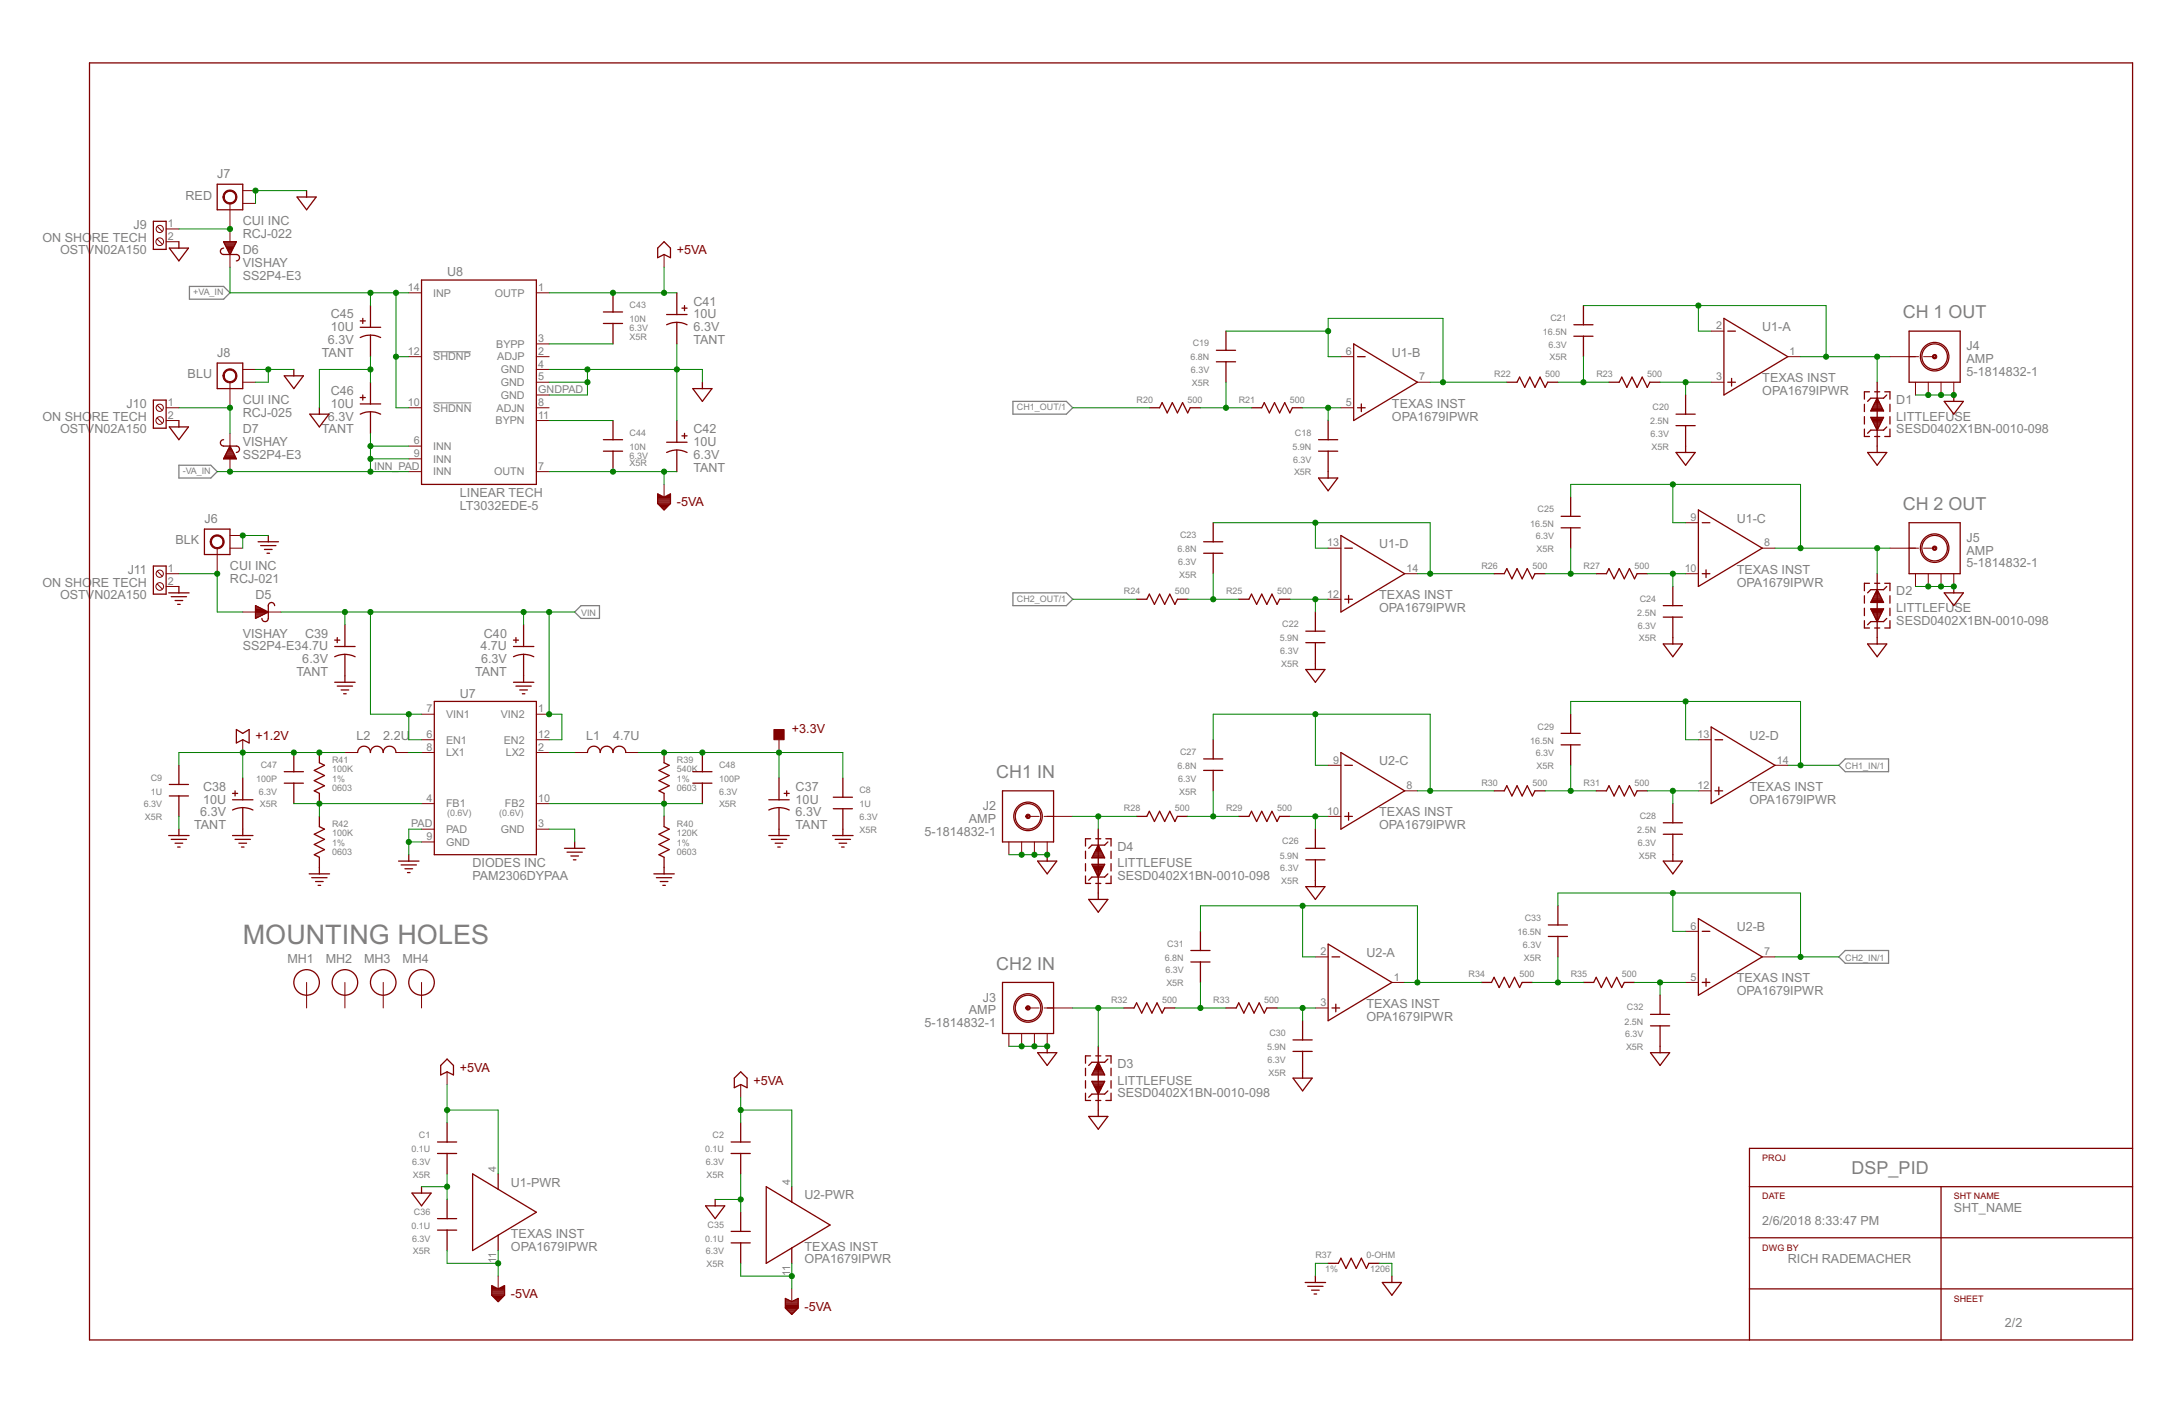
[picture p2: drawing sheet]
<svg xmlns="http://www.w3.org/2000/svg" width="432mm" height="279mm" viewBox="0 0 432 279" stroke-linecap="round" stroke-linejoin="round" font-family="sans-serif">
<defs><g id="words">
<text font-size="6" fill="#808080" x="48.3" y="187.7">MOUNTING HOLES</text>
<g font-size="4" fill="#808080">
<text x="378.4" y="63.3">CH 1 OUT</text>
<text x="378.4" y="101.4">CH 2 OUT</text>
<text x="198.1" y="154.7">CH1 IN</text>
<text x="198.1" y="192.8">CH2 IN</text>
<text x="368.3" y="233.5">DSP_PID</text>
</g>
<g font-size="2.8" fill="#808080">
<text x="43.2" y="35.4">J7</text>
<text x="36.9" y="39.7">RED</text>
<text x="26.6" y="45.5">J9</text>
<text x="48.3" y="44.8">CUI INC</text>
<text x="48.3" y="47.3">RCJ-022</text>
<text x="8.4" y="48.1">ON SHO</text>
<text x="11.9" y="50.6">OSTVN02A150</text>
<text x="18.3" y="48.1">RE TECH</text>
<text x="48.3" y="53.1">VISHAY</text>
<text x="48.3" y="50.6">D6</text>
<text x="48.3" y="55.7">SS2P4-E3</text>
<text x="88.9" y="54.9">U8</text>
<text x="65.8" y="63.3">C45</text>
<text x="65.8" y="65.8">10U</text>
<text x="137.9" y="60.8">C41</text>
<text x="137.9" y="63.3">10U</text>
<text x="137.9" y="65.8">6.3V</text>
<text x="350.5" y="65.8">U1-A</text>
<text x="43.2" y="70.9">J8</text>
<text x="64" y="70.9">TANT</text>
<text x="65.2" y="68.4">6.3V</text>
<text x="137.9" y="68.4">TANT</text>
<text x="276.8" y="70.9">U1-B</text>
<text x="391.1" y="69.7">J4</text>
<text x="37.3" y="75.2">BLU</text>
<text x="350.5" y="76">TEXAS INST</text>
<text x="391.1" y="72.2">AMP</text>
<text x="391.1" y="74.7">5-1814832-1</text>
<text x="8.4" y="83.6">ON SHO</text>
<text x="18.3" y="83.6">RE TECH</text>
<text x="25.2" y="81.1">J10</text>
<text x="48.3" y="80.3">CUI INC</text>
<text x="48.3" y="82.9">RCJ-025</text>
<text x="65.2" y="83.6">6.3V</text>
<text x="65.8" y="78.5">C46</text>
<text x="65.8" y="81.1">10U</text>
<text x="276.8" y="81.1">TEXAS INST</text>
<text x="276.8" y="83.6">OPA1679IPWR</text>
<text x="350.5" y="78.5">OPA1679IPWR</text>
<text x="377.2" y="80.3">D1</text>
<text x="377.2" y="83.6">LITTLEFUSE</text>
<text x="11.9" y="86.2">OSTVN02A150</text>
<text x="48.3" y="88.7">VISHAY</text>
<text x="48.3" y="86.2">D7</text>
<text x="64" y="86.2">TANT</text>
<text x="137.9" y="86.2">C42</text>
<text x="137.9" y="88.7">10U</text>
<text x="377.2" y="86.2">SESD0402X1BN-0010-098</text>
<text x="48.3" y="91.2">SS2P4-E3</text>
<text x="137.9" y="91.2">6.3V</text>
<text x="137.9" y="93.8">TANT</text>
<text x="91.5" y="98.9">LINEAR TECH</text>
<text x="91.5" y="101.4">LT3032EDE-5</text>
<text x="40.7" y="103.9">J6</text>
<text x="345.4" y="103.9">U1-C</text>
<text x="391.1" y="107.7">J5</text>
<text x="34.9" y="108.3">BLK</text>
<text x="45.7" y="113.3">CUI INC</text>
<text x="274.3" y="109">U1-D</text>
<text x="391.1" y="110.3">AMP</text>
<text x="391.1" y="112.8">5-1814832-1</text>
<text x="8.4" y="116.6">ON SHO</text>
<text x="11.9" y="119.2">OSTVN02A150</text>
<text x="18.3" y="116.6">RE TECH</text>
<text x="25.4" y="114.1">J11</text>
<text x="45.7" y="115.9">RCJ-021</text>
<text x="50.8" y="119.2">D5</text>
<text x="274.3" y="119.2">TEXAS INST</text>
<text x="345.4" y="114.1">TEXAS INST</text>
<text x="345.4" y="116.6">OPA1679IPWR</text>
<text x="377.2" y="118.4">D2</text>
<text x="274.3" y="121.7">OPA1679IPWR</text>
<text x="377.2" y="121.7">LITTLEFUSE</text>
<text x="377.2" y="124.3">SESD0402X1BN-0010-098</text>
<text x="48.3" y="126.8">VISHAY</text>
<text x="48.3" y="129.3">SS2P4-E34.7U</text>
<text x="60.1" y="131.9">6.3V</text>
<text x="60.7" y="126.8">C39</text>
<text x="95.6" y="129.3">4.7U</text>
<text x="95.7" y="131.9">6.3V</text>
<text x="96.3" y="126.8">C40</text>
<text x="58.9" y="134.4">TANT</text>
<text x="94.5" y="134.4">TANT</text>
<text x="91.5" y="138.7">U7</text>
<text x="70.9" y="147.1">L2</text>
<text x="76.2" y="147.1">2.2U</text>
<text x="116.6" y="147.1">L1</text>
<text x="121.9" y="147.1">4.7U</text>
<text x="348" y="147.1">U2-D</text>
<text x="274.3" y="152.2">U2-C</text>
<text x="40.4" y="157.3">C38</text>
<text x="40.4" y="159.8">10U</text>
<text x="158.2" y="157.3">C37</text>
<text x="158.2" y="159.8">10U</text>
<text x="195.5" y="161.1">J2</text>
<text x="348" y="157.3">TEXAS INST</text>
<text x="348" y="159.8">OPA1679IPWR</text>
<text x="38.6" y="164.9">TANT</text>
<text x="39.8" y="162.3">6.3V</text>
<text x="158.2" y="162.3">6.3V</text>
<text x="158.2" y="164.9">TANT</text>
<text x="183.9" y="166.2">5-1814832-1</text>
<text x="192.7" y="163.6">AMP</text>
<text x="274.3" y="162.3">TEXAS INST</text>
<text x="274.3" y="164.9">OPA1679IPWR</text>
<text x="94" y="172.5">DIODES INC</text>
<text x="222.2" y="169.2">D4</text>
<text x="222.2" y="172.5">LITTLEFUSE</text>
<text x="94" y="175">PAM2306DYPAA</text>
<text x="222.2" y="175">SESD0402X1BN-0010-098</text>
<text x="345.4" y="185.2">U2-B</text>
<text x="57.2" y="191.6">MH1</text>
<text x="64.8" y="191.6">MH2</text>
<text x="72.4" y="191.6">MH3</text>
<text x="80" y="191.6">MH4</text>
<text x="271.8" y="190.3">U2-A</text>
<text x="345.4" y="195.4">TEXAS INST</text>
<text x="345.4" y="197.9">OPA1679IPWR</text>
<text x="192.7" y="201.7">AMP</text>
<text x="195.5" y="199.2">J3</text>
<text x="271.8" y="200.4">TEXAS INST</text>
<text x="271.8" y="203">OPA1679IPWR</text>
<text x="183.9" y="204.2">5-1814832-1</text>
<text x="222.2" y="212.4">D3</text>
<text x="222.2" y="215.7">LITTLEFUSE</text>
<text x="222.2" y="218.2">SESD0402X1BN-0010-098</text>
<text x="101.6" y="236">U1-PWR</text>
<text x="160" y="238.5">U2-PWR</text>
<text x="350.5" y="243.6">2/6/2018</text>
<text x="361" y="243.6">8:33:47 PM</text>
<text x="388.6" y="241.1">SHT_NAME</text>
<text x="101.6" y="246.1">TEXAS INST</text>
<text x="101.6" y="248.7">OPA1679IPWR</text>
<text x="160" y="248.7">TEXAS INST</text>
<text x="160" y="251.2">OPA1679IPWR</text>
<text x="355.6" y="251.2">RICH RADEMACHER</text>
<text x="398.8" y="263.9">2/2</text>
</g>
<g font-size="2.8" fill="#800000">
<text x="134.6" y="50.6">+5VA</text>
<text x="134.6" y="100.6">-5VA</text>
<text x="50.8" y="147.1">+1.2V</text>
<text x="157.5" y="145.8">+3.3V</text>
<text x="91.5" y="213.1">+5VA</text>
<text x="149.9" y="215.7">+5VA</text>
<text x="101.6" y="258.1">-5VA</text>
<text x="160" y="260.6">-5VA</text>
</g>
<g font-size="2.4" fill="#808080">
<text x="33.4" y="45.2">1</text>
<text x="33.4" y="47.7">2</text>
<text x="81.1" y="57.9">14</text>
<text x="86.2" y="59">INP</text>
<text x="98.4" y="59">OUTP</text>
<text x="107" y="57.9">1</text>
<text x="341.3" y="65.5">2</text>
<text x="81.1" y="70.6">12</text>
<text x="86.2" y="71.7">SHDNP</text>
<text x="98.7" y="69.1">BYPP</text>
<text x="98.9" y="71.7">ADJP</text>
<text x="107" y="70.6">2</text>
<text x="107" y="68">3</text>
<text x="267.7" y="70.6">6</text>
<text x="355.9" y="70.6">1</text>
<text x="99.6" y="74.2">GND</text>
<text x="99.6" y="76.8">GND</text>
<text x="107" y="73.1">4</text>
<text x="107" y="75.6">5</text>
<text x="282.3" y="75.6">7</text>
<text x="341.3" y="75.6">3</text>
<text x="33.4" y="80.7">1</text>
<text x="33.4" y="83.3">2</text>
<text x="81.1" y="80.7">10</text>
<text x="86.2" y="81.8">SHDNN</text>
<text x="98.8" y="81.8">ADJN</text>
<text x="99.6" y="79.3">GND</text>
<text x="107" y="83.3">11</text>
<text x="107" y="80.7">8</text>
<text x="107" y="78.2">GNDPAD</text>
<text x="267.7" y="80.7">5</text>
<text x="82.3" y="88.3">6</text>
<text x="86.2" y="89.5">INN</text>
<text x="98.6" y="84.4">BYPN</text>
<text x="74.4" y="93.4">INN_PAD</text>
<text x="82.3" y="90.9">9</text>
<text x="86.2" y="92">INN</text>
<text x="86.2" y="94.5">INN</text>
<text x="98.3" y="94.5">OUTN</text>
<text x="107" y="93.4">7</text>
<text x="336.3" y="103.6">9</text>
<text x="33.4" y="113.7">1</text>
<text x="264" y="108.7">13</text>
<text x="279.7" y="113.7">14</text>
<text x="335.1" y="113.7">10</text>
<text x="350.9" y="108.7">8</text>
<text x="33.4" y="116.3">2</text>
<text x="264" y="118.8">12</text>
<text x="84.8" y="141.7">7</text>
<text x="88.7" y="142.8">VIN1</text>
<text x="99.6" y="142.8">VIN2</text>
<text x="107" y="141.7">1</text>
<text x="84.8" y="146.8">6</text>
<text x="84.8" y="149.3">8</text>
<text x="88.7" y="147.9">EN1</text>
<text x="100.2" y="147.9">EN2</text>
<text x="107" y="149.3">2</text>
<text x="107" y="146.8">12</text>
<text x="337.6" y="146.8">13</text>
<text x="88.7" y="150.4">LX1</text>
<text x="100.6" y="150.4">LX2</text>
<text x="265.1" y="151.8">9</text>
<text x="353.4" y="151.8">14</text>
<text x="84.8" y="159.5">4</text>
<text x="88.7" y="160.6">FB1</text>
<text x="100.4" y="160.6">FB2</text>
<text x="107" y="159.5">10</text>
<text x="264" y="162">10</text>
<text x="279.7" y="156.9">8</text>
<text x="337.6" y="156.9">12</text>
<text x="81.8" y="164.5">PAD</text>
<text x="84.8" y="167.1">9</text>
<text x="88.7" y="165.6">PAD</text>
<text x="99.6" y="165.6">GND</text>
<text x="107" y="164.5">3</text>
<text x="88.7" y="168.2">GND</text>
<text x="336.3" y="184.8">6</text>
<text x="262.6" y="189.9">2</text>
<text x="350.9" y="189.9">7</text>
<text x="277.2" y="195">1</text>
<text x="336.3" y="195">5</text>
<text x="262.6" y="200.1">3</text>
<text x="98.7" y="233.1" transform="rotate(-90 98.7 233.1)">4</text>
<text x="157.1" y="235.6" transform="rotate(-90 157.1 235.6)">4</text>
<text x="98.7" y="251.2" transform="rotate(-90 98.7 251.2)">11</text>
<text x="157.1" y="253.8" transform="rotate(-90 157.1 253.8)">11</text>
</g>
<g font-size="2" fill="#808080">
<text x="38.4" y="58.7">+VA_IN</text>
<text x="125.2" y="61.3">C43</text>
<text x="125.2" y="64.1">10N</text>
<text x="125.2" y="65.8">6.3V</text>
<text x="308.4" y="63.8">C21</text>
<text x="125.2" y="67.6">X5R</text>
<text x="236.8" y="71.7">6.8N</text>
<text x="237.2" y="68.9">C19</text>
<text x="306.9" y="66.6">16.5N</text>
<text x="308" y="69.1">6.3V</text>
<text x="308.2" y="71.7">X5R</text>
<text x="236.9" y="74.2">6.3V</text>
<text x="237.1" y="76.8">X5R</text>
<text x="297.2" y="75">R22</text>
<text x="307.3" y="75">500</text>
<text x="317.5" y="75">R23</text>
<text x="327.6" y="75">500</text>
<text x="202.3" y="81.6">CH1_OUT/1</text>
<text x="226.1" y="80.1">R20</text>
<text x="236.2" y="80.1">500</text>
<text x="246.4" y="80.1">R21</text>
<text x="256.5" y="80.1">500</text>
<text x="328.7" y="81.6">C20</text>
<text x="125.2" y="86.7">C44</text>
<text x="125.2" y="89.5">10N</text>
<text x="257.1" y="89.5">5.9N</text>
<text x="257.6" y="86.7">C18</text>
<text x="328.2" y="84.4">2.5N</text>
<text x="328.3" y="86.9">6.3V</text>
<text x="328.5" y="89.5">X5R</text>
<text x="36.3" y="94.3">-VA_IN</text>
<text x="125.2" y="91.2">6.3V</text>
<text x="125.2" y="92.8">X5R</text>
<text x="257.2" y="92">6.3V</text>
<text x="257.4" y="94.5">X5R</text>
<text x="305.8" y="101.9">C25</text>
<text x="234.7" y="107">C23</text>
<text x="304.3" y="104.7">16.5N</text>
<text x="305.4" y="107.2">6.3V</text>
<text x="234.2" y="109.8">6.8N</text>
<text x="234.3" y="112.3">6.3V</text>
<text x="294.6" y="113.1">R26</text>
<text x="304.8" y="113.1">500</text>
<text x="305.6" y="109.8">X5R</text>
<text x="315" y="113.1">R27</text>
<text x="325.1" y="113.1">500</text>
<text x="202.3" y="119.7">CH2_OUT/1</text>
<text x="223.5" y="118.2">R24</text>
<text x="233.7" y="118.2">500</text>
<text x="234.5" y="114.9">X5R</text>
<text x="243.9" y="118.2">R25</text>
<text x="254" y="118.2">500</text>
<text x="326.1" y="119.7">C24</text>
<text x="115.6" y="122.5">VIN</text>
<text x="255" y="124.8">C22</text>
<text x="325.7" y="122.5">2.5N</text>
<text x="325.8" y="125">6.3V</text>
<text x="254.5" y="127.6">5.9N</text>
<text x="254.6" y="130.1">6.3V</text>
<text x="325.9" y="127.6">X5R</text>
<text x="254.8" y="132.6">X5R</text>
<text x="304.3" y="147.9">16.5N</text>
<text x="305.8" y="145.1">C29</text>
<text x="30" y="155.2">C9</text>
<text x="51" y="155.5">100P</text>
<text x="51.9" y="152.7">C47</text>
<text x="66.1" y="153.5">100K</text>
<text x="66.1" y="151.7">R41</text>
<text x="66.1" y="155.5">1%</text>
<text x="134.6" y="153.5">540K</text>
<text x="134.6" y="151.7">R39</text>
<text x="134.6" y="155.5">1%</text>
<text x="143" y="152.7">C48</text>
<text x="143" y="155.5">100P</text>
<text x="234.2" y="153">6.8N</text>
<text x="234.3" y="155.5">6.3V</text>
<text x="234.7" y="150.2">C27</text>
<text x="305.4" y="150.4">6.3V</text>
<text x="305.6" y="153">X5R</text>
<text x="367" y="153">CH1_IN/1</text>
<text x="28.6" y="160.6">6.3V</text>
<text x="30" y="158">1U</text>
<text x="51.5" y="158">6.3V</text>
<text x="51.7" y="160.6">X5R</text>
<text x="66.1" y="157.3">0603</text>
<text x="134.6" y="157.3">0603</text>
<text x="143" y="158">6.3V</text>
<text x="143" y="160.6">X5R</text>
<text x="170.9" y="157.8">C8</text>
<text x="170.9" y="160.6">1U</text>
<text x="223.5" y="161.3">R28</text>
<text x="233.7" y="161.3">500</text>
<text x="234.5" y="158">X5R</text>
<text x="243.9" y="161.3">R29</text>
<text x="254" y="161.3">500</text>
<text x="294.6" y="156.3">R30</text>
<text x="304.8" y="156.3">500</text>
<text x="315" y="156.3">R31</text>
<text x="325.1" y="156.3">500</text>
<text x="28.8" y="163.1">X5R</text>
<text x="66.1" y="166.2">100K</text>
<text x="66.1" y="164.4">R42</text>
<text x="88.9" y="162.3">(0.6V)</text>
<text x="99.3" y="162.3">(0.6V)</text>
<text x="134.6" y="166.2">120K</text>
<text x="134.6" y="164.4">R40</text>
<text x="170.9" y="163.1">6.3V</text>
<text x="170.9" y="165.6">X5R</text>
<text x="255" y="167.9">C26</text>
<text x="325.7" y="165.6">2.5N</text>
<text x="326.1" y="162.9">C28</text>
<text x="66.1" y="170">0603</text>
<text x="66.1" y="168.2">1%</text>
<text x="134.6" y="170">0603</text>
<text x="134.6" y="168.2">1%</text>
<text x="254.5" y="170.7">5.9N</text>
<text x="254.6" y="173.3">6.3V</text>
<text x="325.8" y="168.2">6.3V</text>
<text x="325.9" y="170.7">X5R</text>
<text x="254.8" y="175.8">X5R</text>
<text x="301.8" y="186">16.5N</text>
<text x="303.3" y="183.2">C33</text>
<text x="231.7" y="191">6.8N</text>
<text x="232.2" y="188.3">C31</text>
<text x="302.9" y="188.5">6.3V</text>
<text x="303.1" y="191">X5R</text>
<text x="367" y="191">CH2_IN/1</text>
<text x="231.8" y="193.6">6.3V</text>
<text x="232" y="196.1">X5R</text>
<text x="292.1" y="194.3">R34</text>
<text x="302.2" y="194.3">500</text>
<text x="312.4" y="194.3">R35</text>
<text x="322.6" y="194.3">500</text>
<text x="221" y="199.4">R32</text>
<text x="231.1" y="199.4">500</text>
<text x="241.3" y="199.4">R33</text>
<text x="251.5" y="199.4">500</text>
<text x="323.1" y="203.7">2.5N</text>
<text x="323.6" y="200.9">C32</text>
<text x="252" y="208.8">5.9N</text>
<text x="252.5" y="206">C30</text>
<text x="323.2" y="206.3">6.3V</text>
<text x="323.4" y="208.8">X5R</text>
<text x="252.1" y="211.4">6.3V</text>
<text x="252.3" y="213.9">X5R</text>
<text x="83.3" y="226.3">C1</text>
<text x="141.7" y="226.3">C2</text>
<text x="81.8" y="229.1">0.1U</text>
<text x="81.9" y="231.7">6.3V</text>
<text x="140.3" y="229.1">0.1U</text>
<text x="140.4" y="231.7">6.3V</text>
<text x="82.1" y="234.2">X5R</text>
<text x="140.6" y="234.2">X5R</text>
<text x="81.8" y="244.4">0.1U</text>
<text x="82.3" y="241.6">C36</text>
<text x="140.7" y="244.1">C35</text>
<text x="81.9" y="246.9">6.3V</text>
<text x="82.1" y="249.5">X5R</text>
<text x="140.3" y="246.9">0.1U</text>
<text x="140.4" y="249.5">6.3V</text>
<text x="140.6" y="252">X5R</text>
<text x="261.6" y="250.2">R37</text>
<text x="271.8" y="250.2">0-OHM</text>
<text x="263.6" y="253">1%</text>
<text x="272.5" y="253">1206</text>
</g>
<g font-size="2" fill="#800000">
<text x="350.5" y="230.9">PROJ</text>
<text x="350.5" y="238.5">DATE</text>
<text x="388.6" y="238.5">SHT NAME</text>
<text x="350.5" y="248.7">DWG BY</text>
<text x="388.6" y="258.8">SHEET</text>
</g>
</g></defs>
<g fill="#808080" stroke="#808080" stroke-width=".2">
<path d="M86.2 70h7.4z"/>
<path d="M86.2 80.1h7.6z"/>
</g>
<g fill="#808080" stroke="#808080" stroke-width=".25">
<path d="M213.4 81.1l-1.3 1.3z"/>
<path d="M201.5 82.4h10.6z"/>
<path d="M212.1 79.8l1.3 1.3z"/>
<path d="M201.5 79.8h10.6z"/>
<path d="M201.5 79.8v2.6z"/>
<path d="M213.4 119.2l-1.3 1.2z"/>
<path d="M201.5 120.4h10.6z"/>
<path d="M212.1 117.9l1.3 1.3z"/>
<path d="M201.5 117.9h10.6z"/>
<path d="M201.5 117.9v2.5z"/>
<path d="M365.7 152.2l1.3-1.3z"/>
<path d="M367 150.9h8.6z"/>
<path d="M365.7 152.2l1.3 1.3z"/>
<path d="M367 153.5h8.6z"/>
<path d="M375.6 150.9v2.6z"/>
<path d="M365.7 190.3l1.3-1.3z"/>
<path d="M367 189h8.6z"/>
<path d="M365.7 190.3l1.3 1.3z"/>
<path d="M367 191.6h8.6z"/>
<path d="M375.6 189v2.6z"/>
<path d="M45.7 58.2l-1.2 1.3z"/>
<path d="M37.7 59.5h6.8z"/>
<path d="M44.5 57l1.2 1.2z"/>
<path d="M37.7 57h6.8z"/>
<path d="M37.7 57v2.5z"/>
<path d="M43.2 93.8l-1.3 1.3z"/>
<path d="M35.6 95.1h6.3z"/>
<path d="M41.9 92.5l1.3 1.3z"/>
<path d="M35.6 92.5h6.3z"/>
<path d="M35.6 92.5v2.6z"/>
<path d="M114.3 121.7l1.3-1.3z"/>
<path d="M115.6 120.4h3.6z"/>
<path d="M114.3 121.7l1.3 1.3z"/>
<path d="M115.6 123h3.6z"/>
<path d="M119.2 120.4v2.6z"/>
</g>
<g fill="#800000" stroke="#800000" stroke-width=".25">
<path d="M424.2 256.3v10.2z"/>
<path d="M424.2 246.1v10.2z"/>
<path d="M424.2 236v10.1z"/>
<path d="M424.2 228.4v7.6z"/>
<path d="M424.2 12.5v215.9z"/>
<path d="M17.8 12.5h406.4z"/>
<path d="M17.8 12.5v254z"/>
<path d="M17.8 266.5h330.2z"/>
<path d="M348 266.5h38.1z"/>
<path d="M386.1 266.5h38.1z"/>
<path d="M348 256.3v10.2z"/>
<path d="M348 246.1v10.2z"/>
<path d="M348 236v10.1z"/>
<path d="M348 228.4v7.6z"/>
<path d="M348 228.4h76.2z"/>
<path d="M348 236h38.1z"/>
<path d="M386.1 236h38.1z"/>
<path d="M348 246.1h76.2z"/>
<path d="M348 256.3h76.2z"/>
<path d="M386.1 236v30.5z"/>
<path d="M88.9 223.3v3.8z"/>
<path d="M87 227.1h1.9z"/>
<path d="M88.9 227.1h1.9z"/>
<path d="M87 229.4h1.9z"/>
<path d="M88.9 229.4h1.9z"/>
<path d="M88.9 229.4v4z"/>
<path d="M147.3 223.3v3.8z"/>
<path d="M145.4 227.1h1.9z"/>
<path d="M147.3 227.1h1.9z"/>
<path d="M145.4 229.4h1.9z"/>
<path d="M147.3 229.4h1.9z"/>
<path d="M147.3 229.4v4z"/>
<path d="M87.7 213.8l1.2-.7z"/>
<path d="M87.7 211.9v1.9z"/>
<path d="M87.7 211.9l1.2-1.3z"/>
<path d="M88.9 210.6l1.3 1.3z"/>
<path d="M90.2 211.9v1.9z"/>
<path d="M88.9 213.1l1.3 .7z"/>
<path d="M146 216.3l1.3-.6z"/>
<path d="M146 214.4v1.9z"/>
<path d="M146 214.4l1.3-1.3z"/>
<path d="M147.3 213.1l1.3 1.3z"/>
<path d="M148.6 214.4v1.9z"/>
<path d="M147.3 215.7l1.3 .6z"/>
<path d="M228.6 81.1h2z"/>
<path d="M231.1 80.1l-.5 1z"/>
<path d="M231.1 80.1l1.1 2z"/>
<path d="M233.2 80.1l-1 2z"/>
<path d="M233.2 80.1l1 2z"/>
<path d="M235.2 80.1l-1 2z"/>
<path d="M235.2 80.1l1 2z"/>
<path d="M236.7 81.1l-.5 1z"/>
<path d="M236.7 81.1h2.1z"/>
<path d="M248.9 81.1h2.1z"/>
<path d="M251.5 80.1l-.5 1z"/>
<path d="M251.5 80.1l1 2z"/>
<path d="M253.5 80.1l-1 2z"/>
<path d="M253.5 80.1l1 2z"/>
<path d="M255.5 80.1l-1 2z"/>
<path d="M255.5 80.1l1 2z"/>
<path d="M257 81.1l-.5 1z"/>
<path d="M257 81.1h2.1z"/>
<path d="M264.2 83.6v3.8z"/>
<path d="M262.3 87.4h1.9z"/>
<path d="M264.2 87.4h1.9z"/>
<path d="M262.3 89.7h1.9z"/>
<path d="M264.2 89.7h1.9z"/>
<path d="M264.2 89.7v4.1z"/>
<path d="M243.8 65.8v3.9z"/>
<path d="M241.9 69.7h1.9z"/>
<path d="M243.8 69.7h1.9z"/>
<path d="M241.9 71.9h1.9z"/>
<path d="M243.8 71.9h1.9z"/>
<path d="M243.8 71.9v4.1z"/>
<path d="M299.7 76h2z"/>
<path d="M302.2 75l-.5 1z"/>
<path d="M302.2 75l1.1 2z"/>
<path d="M304.3 75l-1 2z"/>
<path d="M304.3 75l1 2z"/>
<path d="M306.3 75l-1 2z"/>
<path d="M306.3 75l1 2z"/>
<path d="M307.8 76l-.5 1z"/>
<path d="M307.8 76h2.1z"/>
<path d="M320 76h2.1z"/>
<path d="M322.6 75l-.5 1z"/>
<path d="M322.6 75l1 2z"/>
<path d="M324.6 75l-1 2z"/>
<path d="M324.6 75l1 2z"/>
<path d="M326.6 75l-1 2z"/>
<path d="M326.6 75l1 2z"/>
<path d="M328.1 76l-.5 1z"/>
<path d="M328.1 76h2.1z"/>
<path d="M335.3 78.5v3.9z"/>
<path d="M333.4 82.4h1.9z"/>
<path d="M335.3 82.4h1.9z"/>
<path d="M333.4 84.6h1.9z"/>
<path d="M335.3 84.6h1.9z"/>
<path d="M335.3 84.6v4.1z"/>
<path d="M314.9 60.8v3.8z"/>
<path d="M313 64.6h1.9z"/>
<path d="M314.9 64.6h1.9z"/>
<path d="M313 66.9h1.9z"/>
<path d="M314.9 66.9h1.9z"/>
<path d="M314.9 66.9v4z"/>
<path d="M342.9 63.3v15.2z"/>
<path d="M342.9 78.5l12.7-7.6z"/>
<path d="M342.9 63.3l12.7 7.6z"/>
<path d="M343.6 65.8h1.6z"/>
<path d="M343.6 76h1.6z"/>
<path d="M344.4 75.2v1.6z"/>
<path d="M269.2 68.4v15.2z"/>
<path d="M269.2 83.6l12.7-7.6z"/>
<path d="M269.2 68.4l12.7 7.6z"/>
<path d="M270 70.9h1.5z"/>
<path d="M270 81.1h1.5z"/>
<path d="M270.8 80.3v1.6z"/>
<path d="M337.8 101.4v15.2z"/>
<path d="M337.8 116.6l12.7-7.6z"/>
<path d="M337.8 101.4l12.7 7.6z"/>
<path d="M338.6 103.9h1.5z"/>
<path d="M338.6 114.1h1.5z"/>
<path d="M339.3 113.3v1.6z"/>
<path d="M266.7 106.5v15.2z"/>
<path d="M266.7 121.7l12.7-7.6z"/>
<path d="M266.7 106.5l12.7 7.6z"/>
<path d="M267.5 109h1.5z"/>
<path d="M267.5 119.2h1.5z"/>
<path d="M268.2 118.4v1.5z"/>
<path d="M94 233.4v15.3z"/>
<path d="M94 248.7l5.1-3.1z"/>
<path d="M99.1 245.6l7.6-4.5z"/>
<path d="M99.1 236.5l7.6 4.6z"/>
<path d="M94 233.4l5.1 3.1z"/>
<path d="M99.1 233.4v3.1z"/>
<path d="M99.1 245.6v3.1z"/>
<path d="M264.2 187.7v15.3z"/>
<path d="M264.2 203l12.6-7.6z"/>
<path d="M264.2 187.7l12.6 7.7z"/>
<path d="M264.9 190.3h1.5z"/>
<path d="M264.9 200.4h1.5z"/>
<path d="M265.7 199.7v1.5z"/>
<path d="M337.8 182.7v15.2z"/>
<path d="M337.8 197.9l12.7-7.6z"/>
<path d="M337.8 182.7l12.7 7.6z"/>
<path d="M338.6 185.2h1.5z"/>
<path d="M338.6 195.4h1.5z"/>
<path d="M339.3 194.6v1.5z"/>
<path d="M266.7 149.6v15.3z"/>
<path d="M266.7 164.9l12.7-7.6z"/>
<path d="M266.7 149.6l12.7 7.7z"/>
<path d="M267.5 152.2h1.5z"/>
<path d="M267.5 162.3h1.5z"/>
<path d="M268.2 161.6v1.5z"/>
<path d="M340.3 144.6v15.2z"/>
<path d="M340.3 159.8l12.7-7.6z"/>
<path d="M340.3 144.6l12.7 7.6z"/>
<path d="M341.1 147.1h1.5z"/>
<path d="M341.1 157.3h1.5z"/>
<path d="M341.9 156.5v1.5z"/>
<path d="M152.4 236v15.2z"/>
<path d="M152.4 251.2l5.1-3z"/>
<path d="M157.5 248.2l7.6-4.6z"/>
<path d="M157.5 239l7.6 4.6z"/>
<path d="M152.4 236l5.1 3z"/>
<path d="M157.5 236v3z"/>
<path d="M157.5 248.2v3z"/>
<path d="M226.1 119.2h2z"/>
<path d="M228.6 118.2l-.5 1z"/>
<path d="M228.6 118.2l1 2z"/>
<path d="M230.6 118.2l-1 2z"/>
<path d="M230.6 118.2l1 2z"/>
<path d="M232.7 118.2l-1.1 2z"/>
<path d="M232.7 118.2l1 2z"/>
<path d="M234.2 119.2l-.5 1z"/>
<path d="M234.2 119.2h2z"/>
<path d="M246.4 119.2h2z"/>
<path d="M248.9 118.2l-.5 1z"/>
<path d="M248.9 118.2l1 2z"/>
<path d="M251 118.2l-1.1 2z"/>
<path d="M251 118.2l1 2z"/>
<path d="M253 118.2l-1 2z"/>
<path d="M253 118.2l1 2z"/>
<path d="M254.5 119.2l-.5 1z"/>
<path d="M254.5 119.2h2z"/>
<path d="M261.6 121.7v3.8z"/>
<path d="M259.7 125.5h1.9z"/>
<path d="M261.6 125.5h1.9z"/>
<path d="M259.7 127.8h1.9z"/>
<path d="M261.6 127.8h1.9z"/>
<path d="M261.6 127.8v4.1z"/>
<path d="M241.3 103.9v3.8z"/>
<path d="M239.4 107.7h1.9z"/>
<path d="M241.3 107.7h1.9z"/>
<path d="M239.4 110h1.9z"/>
<path d="M241.3 110h1.9z"/>
<path d="M241.3 110v4.1z"/>
<path d="M297.2 114.1h2z"/>
<path d="M299.7 113.1l-.5 1z"/>
<path d="M299.7 113.1l1 2z"/>
<path d="M301.7 113.1l-1 2z"/>
<path d="M301.7 113.1l1 2z"/>
<path d="M303.8 113.1l-1.1 2z"/>
<path d="M303.8 113.1l1 2z"/>
<path d="M305.3 114.1l-.5 1z"/>
<path d="M305.3 114.1h2z"/>
<path d="M317.5 114.1h2z"/>
<path d="M320 113.1l-.5 1z"/>
<path d="M320 113.1l1 2z"/>
<path d="M322.1 113.1l-1.1 2z"/>
<path d="M322.1 113.1l1 2z"/>
<path d="M324.1 113.1l-1 2z"/>
<path d="M324.1 113.1l1 2z"/>
<path d="M325.6 114.1l-.5 1z"/>
<path d="M325.6 114.1h2z"/>
<path d="M332.7 116.6v3.8z"/>
<path d="M330.8 120.4h1.9z"/>
<path d="M332.7 120.4h1.9z"/>
<path d="M330.8 122.7h1.9z"/>
<path d="M332.7 122.7h1.9z"/>
<path d="M332.7 122.7v4.1z"/>
<path d="M312.4 98.9v3.8z"/>
<path d="M310.5 102.7h1.9z"/>
<path d="M312.4 102.7h1.9z"/>
<path d="M310.5 105h1.9z"/>
<path d="M312.4 105h1.9z"/>
<path d="M312.4 105v4z"/>
<path d="M226.1 162.3h2z"/>
<path d="M228.6 161.3l-.5 1z"/>
<path d="M228.6 161.3l1 2.1z"/>
<path d="M230.6 161.3l-1 2.1z"/>
<path d="M230.6 161.3l1 2.1z"/>
<path d="M232.7 161.3l-1.1 2.1z"/>
<path d="M232.7 161.3l1 2.1z"/>
<path d="M234.2 162.3l-.5 1.1z"/>
<path d="M234.2 162.3h2z"/>
<path d="M246.4 162.3h2z"/>
<path d="M248.9 161.3l-.5 1z"/>
<path d="M248.9 161.3l1 2.1z"/>
<path d="M251 161.3l-1.1 2.1z"/>
<path d="M251 161.3l1 2.1z"/>
<path d="M253 161.3l-1 2.1z"/>
<path d="M253 161.3l1 2.1z"/>
<path d="M254.5 162.3l-.5 1.1z"/>
<path d="M254.5 162.3h2z"/>
<path d="M261.6 164.9v3.8z"/>
<path d="M259.7 168.7h1.9z"/>
<path d="M261.6 168.7h1.9z"/>
<path d="M259.7 171h1.9z"/>
<path d="M261.6 171h1.9z"/>
<path d="M261.6 171v4z"/>
<path d="M241.3 147.1v3.8z"/>
<path d="M239.4 150.9h1.9z"/>
<path d="M241.3 150.9h1.9z"/>
<path d="M239.4 153.2h1.9z"/>
<path d="M241.3 153.2h1.9z"/>
<path d="M241.3 153.2v4.1z"/>
<path d="M297.2 157.3h2z"/>
<path d="M299.7 156.3l-.5 1z"/>
<path d="M299.7 156.3l1 2z"/>
<path d="M301.7 156.3l-1 2z"/>
<path d="M301.7 156.3l1 2z"/>
<path d="M303.8 156.3l-1.1 2z"/>
<path d="M303.8 156.3l1 2z"/>
<path d="M305.3 157.3l-.5 1z"/>
<path d="M305.3 157.3h2z"/>
<path d="M317.5 157.3h2z"/>
<path d="M320 156.3l-.5 1z"/>
<path d="M320 156.3l1 2z"/>
<path d="M322.1 156.3l-1.1 2z"/>
<path d="M322.1 156.3l1 2z"/>
<path d="M324.1 156.3l-1 2z"/>
<path d="M324.1 156.3l1 2z"/>
<path d="M325.6 157.3l-.5 1z"/>
<path d="M325.6 157.3h2z"/>
<path d="M332.7 159.8v3.8z"/>
<path d="M330.8 163.6h1.9z"/>
<path d="M332.7 163.6h1.9z"/>
<path d="M330.8 165.9h1.9z"/>
<path d="M332.7 165.9h1.9z"/>
<path d="M332.7 165.9v4.1z"/>
<path d="M312.4 142v3.8z"/>
<path d="M310.5 145.8h1.9z"/>
<path d="M312.4 145.8h1.9z"/>
<path d="M310.5 148.1h1.9z"/>
<path d="M312.4 148.1h1.9z"/>
<path d="M312.4 148.1v4.1z"/>
<path d="M223.5 200.4h2.1z"/>
<path d="M226.1 199.4l-.5 1z"/>
<path d="M226.1 199.4l1 2.1z"/>
<path d="M228.1 199.4l-1 2.1z"/>
<path d="M228.1 199.4l1 2.1z"/>
<path d="M230.1 199.4l-1 2.1z"/>
<path d="M230.1 199.4l1 2.1z"/>
<path d="M231.6 200.4l-.5 1.1z"/>
<path d="M231.6 200.4h2.1z"/>
<path d="M243.8 200.4h2.1z"/>
<path d="M246.4 199.4l-.5 1z"/>
<path d="M246.4 199.4l1 2.1z"/>
<path d="M248.4 199.4l-1 2.1z"/>
<path d="M248.4 199.4l1 2.1z"/>
<path d="M250.4 199.4l-1 2.1z"/>
<path d="M250.4 199.4l1.1 2.1z"/>
<path d="M252 200.4l-.5 1.1z"/>
<path d="M252 200.4h2z"/>
<path d="M259.1 203v3.8z"/>
<path d="M257.2 206.8h1.9z"/>
<path d="M259.1 206.8h1.9z"/>
<path d="M257.2 209.1h1.9z"/>
<path d="M259.1 209.1h1.9z"/>
<path d="M259.1 209.1v4z"/>
<path d="M238.8 185.2v3.8z"/>
<path d="M236.9 189h1.9z"/>
<path d="M238.8 189h1.9z"/>
<path d="M236.9 191.3h1.9z"/>
<path d="M238.8 191.3h1.9z"/>
<path d="M238.8 191.3v4.1z"/>
<path d="M294.6 195.4h2.1z"/>
<path d="M297.2 194.4l-.5 1z"/>
<path d="M297.2 194.4l1 2z"/>
<path d="M299.2 194.4l-1 2z"/>
<path d="M299.2 194.4l1 2z"/>
<path d="M301.2 194.4l-1 2z"/>
<path d="M301.2 194.4l1 2z"/>
<path d="M302.7 195.4l-.5 1z"/>
<path d="M302.7 195.4h2.1z"/>
<path d="M314.9 195.4h2.1z"/>
<path d="M317.5 194.4l-.5 1z"/>
<path d="M317.5 194.4l1 2z"/>
<path d="M319.5 194.4l-1 2z"/>
<path d="M319.5 194.4l1 2z"/>
<path d="M321.5 194.4l-1 2z"/>
<path d="M321.5 194.4l1.1 2z"/>
<path d="M323.1 195.4l-.5 1z"/>
<path d="M323.1 195.4h2z"/>
<path d="M330.2 197.9v3.8z"/>
<path d="M328.3 201.7h1.9z"/>
<path d="M330.2 201.7h1.9z"/>
<path d="M328.3 204h1.9z"/>
<path d="M330.2 204h1.9z"/>
<path d="M330.2 204v4.1z"/>
<path d="M309.9 180.1v3.8z"/>
<path d="M308 183.9h1.9z"/>
<path d="M309.9 183.9h1.9z"/>
<path d="M308 186.2h1.9z"/>
<path d="M309.9 186.2h1.9z"/>
<path d="M309.9 186.2v4.1z"/>
<path d="M264.2 93.8v1.3z"/>
<path d="M264.2 95.1h1.9z"/>
<path d="M266.1 95.1l-1.9 2.5z"/>
<path d="M262.3 95.1l1.9 2.5z"/>
<path d="M262.3 95.1h1.9z"/>
<path d="M261.6 131.9v1.2z"/>
<path d="M261.6 133.1h1.9z"/>
<path d="M263.5 133.1l-1.9 2.6z"/>
<path d="M259.7 133.1l1.9 2.6z"/>
<path d="M259.7 133.1h1.9z"/>
<path d="M332.7 126.8v1.3z"/>
<path d="M332.7 128.1h1.9z"/>
<path d="M334.6 128.1l-1.9 2.5z"/>
<path d="M330.8 128.1l1.9 2.5z"/>
<path d="M330.8 128.1h1.9z"/>
<path d="M335.3 88.7v1.3z"/>
<path d="M335.3 90h1.9z"/>
<path d="M337.2 90l-1.9 2.5z"/>
<path d="M333.4 90l1.9 2.5z"/>
<path d="M333.4 90h1.9z"/>
<path d="M332.7 170v1.2z"/>
<path d="M332.7 171.2h1.9z"/>
<path d="M334.6 171.2l-1.9 2.6z"/>
<path d="M330.8 171.2l1.9 2.6z"/>
<path d="M330.8 171.2h1.9z"/>
<path d="M330.2 208.1v1.2z"/>
<path d="M330.2 209.3h1.9z"/>
<path d="M332.1 209.3l-1.9 2.6z"/>
<path d="M328.3 209.3l1.9 2.6z"/>
<path d="M328.3 209.3h1.9z"/>
<path d="M261.6 175v1.3z"/>
<path d="M261.6 176.3h1.9z"/>
<path d="M263.5 176.3l-1.9 2.6z"/>
<path d="M259.7 176.3l1.9 2.6z"/>
<path d="M259.7 176.3h1.9z"/>
<path d="M259.1 213.1v1.3z"/>
<path d="M259.1 214.4h1.9z"/>
<path d="M261 214.4l-1.9 2.5z"/>
<path d="M257.2 214.4l1.9 2.5z"/>
<path d="M257.2 214.4h1.9z"/>
<path d="M209.5 157.3v5z"/>
<path d="M209.5 162.3v5.1z"/>
<path d="M199.4 167.4h10.1z"/>
<path d="M199.4 157.3v10.1z"/>
<path d="M199.4 157.3h10.1z"/>
<path d="M209.5 195.4v5z"/>
<path d="M209.5 200.4v5.1z"/>
<path d="M199.4 205.5h10.1z"/>
<path d="M199.4 195.4v10.1z"/>
<path d="M199.4 195.4h10.1z"/>
<path d="M379.7 65.8v5.1z"/>
<path d="M379.7 70.9v5.1z"/>
<path d="M379.7 76h10.2z"/>
<path d="M389.9 65.8v10.2z"/>
<path d="M379.7 65.8h10.2z"/>
<path d="M379.7 103.9v5.1z"/>
<path d="M379.7 109v5.1z"/>
<path d="M379.7 114.1h10.2z"/>
<path d="M389.9 103.9v10.2z"/>
<path d="M379.7 103.9h10.2z"/>
<path d="M388.6 78.5v1.3z"/>
<path d="M388.6 79.8h1.9z"/>
<path d="M390.5 79.8l-1.9 2.6z"/>
<path d="M386.7 79.8l1.9 2.6z"/>
<path d="M386.7 79.8h1.9z"/>
<path d="M388.6 116.6v1.3z"/>
<path d="M388.6 117.9h1.9z"/>
<path d="M390.5 117.9l-1.9 2.5z"/>
<path d="M386.7 117.9l1.9 2.5z"/>
<path d="M386.7 117.9h1.9z"/>
<path d="M208.3 208.1v1.2z"/>
<path d="M208.3 209.3h1.9z"/>
<path d="M210.2 209.3l-1.9 2.6z"/>
<path d="M206.4 209.3l1.9 2.6z"/>
<path d="M206.4 209.3h1.9z"/>
<path d="M208.3 170v1.2z"/>
<path d="M208.3 171.2h1.9z"/>
<path d="M210.2 171.2l-1.9 2.6z"/>
<path d="M206.4 171.2l1.9 2.6z"/>
<path d="M206.4 171.2h1.9z"/>
<path d="M156.2 258.2l1.3 .6z"/>
<path d="M156.2 258.2v1.9z"/>
<path d="M156.2 260.1l1.3 1.3z"/>
<path d="M157.5 261.4l1.2-1.3z"/>
<path d="M158.7 258.2v1.9z"/>
<path d="M157.5 258.8l1.2-.6z"/>
<path d="M157.2 261.1h.5z"/>
<path d="M157 260.9h1z"/>
<path d="M156.8 260.7h1.4z"/>
<path d="M156.6 260.5h1.8z"/>
<path d="M156.3 260.2h2.3z"/>
<path d="M156.2 260h2.5z"/>
<path d="M156.2 259.8h2.5z"/>
<path d="M156.2 259.6h2.5z"/>
<path d="M156.2 259.4h2.5z"/>
<path d="M156.2 259.1h2.5z"/>
<path d="M156.2 258.9h2.5z"/>
<path d="M156.2 258.7h1z"/>
<path d="M157.8 258.7h.9z"/>
<path d="M156.2 258.5h.5z"/>
<path d="M158.2 258.5h.5z"/>
<path d="M97.8 255.7l1.3 .6z"/>
<path d="M97.8 255.7v1.9z"/>
<path d="M97.8 257.6l1.3 1.2z"/>
<path d="M99.1 258.8l1.3-1.2z"/>
<path d="M100.4 255.7v1.9z"/>
<path d="M99.1 256.3l1.3-.6z"/>
<path d="M98.9 258.7h.3z"/>
<path d="M98.7 258.5h.7z"/>
<path d="M98.5 258.3h1.2z"/>
<path d="M98.3 258h1.6z"/>
<path d="M98 257.8h2.1z"/>
<path d="M97.8 257.6h2.5z"/>
<path d="M97.8 257.4h2.6z"/>
<path d="M97.8 257.1h2.6z"/>
<path d="M97.8 256.9h2.6z"/>
<path d="M97.8 256.7h2.6z"/>
<path d="M97.8 256.5h2.6z"/>
<path d="M97.8 256.2h1.2z"/>
<path d="M99.2 256.2h1.2z"/>
<path d="M97.8 256h.7z"/>
<path d="M99.6 256h.8z"/>
<path d="M97.8 255.8h.3z"/>
<path d="M100.1 255.8h.3z"/>
<path d="M147.3 241.1v3.8z"/>
<path d="M145.4 244.9h1.9z"/>
<path d="M147.3 244.9h1.9z"/>
<path d="M145.4 247.2h1.9z"/>
<path d="M147.3 247.2h1.9z"/>
<path d="M147.3 247.2v4z"/>
<path d="M88.9 238.5v3.8z"/>
<path d="M87 242.3h1.9z"/>
<path d="M88.9 242.3h1.9z"/>
<path d="M87 244.6h1.9z"/>
<path d="M88.9 244.6h1.9z"/>
<path d="M88.9 244.6v4.1z"/>
<path d="M83.8 236v1.3z"/>
<path d="M83.8 237.3h1.9z"/>
<path d="M85.7 237.3l-1.9 2.5z"/>
<path d="M81.9 237.3l1.9 2.5z"/>
<path d="M81.9 237.3h1.9z"/>
<path d="M142.2 238.5v1.3z"/>
<path d="M142.2 239.8h1.9z"/>
<path d="M144.1 239.8l-1.9 2.5z"/>
<path d="M140.3 239.8l1.9 2.5z"/>
<path d="M140.3 239.8h1.9z"/>
<path d="M373.4 76v12.7z"/>
<path d="M372.1 83h2.5z"/>
<path d="M374.6 83l-1.2 2.5z"/>
<path d="M372.1 83l1.3 2.5z"/>
<path d="M373.3 85.4h.1z"/>
<path d="M373.2 85.2h.3z"/>
<path d="M373.1 85h.5z"/>
<path d="M373 84.8h.7z"/>
<path d="M372.9 84.5h1z"/>
<path d="M372.7 84.3h1.3z"/>
<path d="M372.6 84.1h1.5z"/>
<path d="M372.5 83.9h1.7z"/>
<path d="M372.4 83.6h1.9z"/>
<path d="M372.3 83.4h2.1z"/>
<path d="M372.2 83.2h2.3z"/>
<path d="M372.1 81.7h2.5z"/>
<path d="M373.4 79.2l-1.3 2.5z"/>
<path d="M373.4 79.2l1.2 2.5z"/>
<path d="M372.1 81.6h2.5z"/>
<path d="M372.2 81.4h2.3z"/>
<path d="M372.3 81.2h2.1z"/>
<path d="M372.5 81h1.7z"/>
<path d="M372.6 80.8h1.5z"/>
<path d="M372.7 80.5h1.3z"/>
<path d="M372.8 80.3h1.1z"/>
<path d="M372.9 80.1h.9z"/>
<path d="M373 79.9h.7z"/>
<path d="M373.1 79.6h.5z"/>
<path d="M373.2 79.4h.3z"/>
<path d="M371.5 79.8l.6-.6z"/>
<path d="M372.1 79.2h2.5z"/>
<path d="M374.6 79.2l.7-.7z"/>
<path d="M375.3 84.9l-.7 .6z"/>
<path d="M372.1 85.5h2.5z"/>
<path d="M372.1 85.5l-.6 .7z"/>
<path d="M370.8 77.9h1z"/>
<path d="M372.9 77.9h1z"/>
<path d="M374.9 77.9h1z"/>
<path d="M375.9 77.9v1.5z"/>
<path d="M375.9 80.4v1.5z"/>
<path d="M375.9 82.8v1.5z"/>
<path d="M375.9 85.3v1.5z"/>
<path d="M374.9 86.8h1z"/>
<path d="M372.9 86.8h1z"/>
<path d="M370.8 86.8h1z"/>
<path d="M370.8 85.3v1.5z"/>
<path d="M370.8 82.8v1.5z"/>
<path d="M370.8 80.4v1.5z"/>
<path d="M370.8 77.9v1.5z"/>
<path d="M373.4 114.1v12.7z"/>
<path d="M372.1 121.1h2.5z"/>
<path d="M374.6 121.1l-1.2 2.5z"/>
<path d="M372.1 121.1l1.3 2.5z"/>
<path d="M373.3 123.4h.2z"/>
<path d="M373.1 123.2h.5z"/>
<path d="M373 123h.7z"/>
<path d="M372.9 122.7h.9z"/>
<path d="M372.8 122.5h1.1z"/>
<path d="M372.7 122.3h1.3z"/>
<path d="M372.6 122.1h1.5z"/>
<path d="M372.5 121.8h1.7z"/>
<path d="M372.4 121.6h2z"/>
<path d="M372.2 121.4h2.3z"/>
<path d="M372.1 121.2h2.5z"/>
<path d="M372.1 119.8h2.5z"/>
<path d="M373.4 117.3l-1.3 2.5z"/>
<path d="M373.4 117.3l1.2 2.5z"/>
<path d="M372.2 119.6h2.3z"/>
<path d="M372.3 119.4h2.1z"/>
<path d="M372.4 119.2h1.9z"/>
<path d="M372.5 119h1.7z"/>
<path d="M372.6 118.7h1.5z"/>
<path d="M372.7 118.5h1.3z"/>
<path d="M372.9 118.3h1z"/>
<path d="M373 118.1h.8z"/>
<path d="M373.1 117.8h.5z"/>
<path d="M373.2 117.6h.3z"/>
<path d="M373.3 117.4h.1z"/>
<path d="M371.5 117.9l.6-.6z"/>
<path d="M372.1 117.3h2.5z"/>
<path d="M374.6 117.3l.7-.7z"/>
<path d="M375.3 123l-.7 .6z"/>
<path d="M372.1 123.6h2.5z"/>
<path d="M372.1 123.6l-.6 .6z"/>
<path d="M370.8 116h1z"/>
<path d="M372.9 116h1z"/>
<path d="M374.9 116h1z"/>
<path d="M375.9 116v1.5z"/>
<path d="M375.9 118.5v1.5z"/>
<path d="M375.9 120.9v1.5z"/>
<path d="M375.9 123.4v1.5z"/>
<path d="M374.9 124.9h1z"/>
<path d="M372.9 124.9h1z"/>
<path d="M370.8 124.9h1z"/>
<path d="M370.8 123.4v1.5z"/>
<path d="M370.8 120.9v1.5z"/>
<path d="M370.8 118.5v1.5z"/>
<path d="M370.8 116v1.5z"/>
<path d="M218.4 208.1v12.6z"/>
<path d="M217.2 215h2.5z"/>
<path d="M219.7 215l-1.3 2.6z"/>
<path d="M217.2 215l1.2 2.6z"/>
<path d="M218.3 217.4h.2z"/>
<path d="M218.2 217.1h.5z"/>
<path d="M218.1 216.9h.7z"/>
<path d="M218 216.7h.9z"/>
<path d="M217.9 216.5h1.1z"/>
<path d="M217.8 216.3h1.3z"/>
<path d="M217.7 216h1.5z"/>
<path d="M217.6 215.8h1.7z"/>
<path d="M217.4 215.6h2z"/>
<path d="M217.3 215.4h2.2z"/>
<path d="M217.2 215.2h2.4z"/>
<path d="M217.2 213.8h2.5z"/>
<path d="M218.4 211.2l-1.2 2.6z"/>
<path d="M218.4 211.2l1.3 2.6z"/>
<path d="M217.3 213.6h2.3z"/>
<path d="M217.4 213.4h2.1z"/>
<path d="M217.5 213.1h1.9z"/>
<path d="M217.6 212.9h1.7z"/>
<path d="M217.7 212.7h1.5z"/>
<path d="M217.8 212.5h1.3z"/>
<path d="M217.9 212.3h1z"/>
<path d="M218 212h.8z"/>
<path d="M218.1 211.8h.6z"/>
<path d="M218.2 211.6h.4z"/>
<path d="M218.4 211.4h.1z"/>
<path d="M216.5 211.9l.7-.7z"/>
<path d="M217.2 211.2h2.5z"/>
<path d="M219.7 211.2l.6-.6z"/>
<path d="M220.3 216.9l-.6 .7z"/>
<path d="M217.2 217.6h2.5z"/>
<path d="M217.2 217.6l-.7 .6z"/>
<path d="M215.9 210h1z"/>
<path d="M217.9 210h1z"/>
<path d="M219.9 210h1.1z"/>
<path d="M221 210v1.4z"/>
<path d="M221 212.4v1.5z"/>
<path d="M221 214.9v1.5z"/>
<path d="M221 217.4v1.4z"/>
<path d="M219.9 218.8h1.1z"/>
<path d="M217.9 218.8h1z"/>
<path d="M215.9 218.8h1z"/>
<path d="M215.9 217.4v1.4z"/>
<path d="M215.9 214.9v1.5z"/>
<path d="M215.9 212.4v1.5z"/>
<path d="M215.9 210v1.4z"/>
<path d="M218.4 164.9v12.7z"/>
<path d="M217.2 171.9h2.5z"/>
<path d="M219.7 171.9l-1.3 2.5z"/>
<path d="M217.2 171.9l1.2 2.5z"/>
<path d="M218.4 174.3h.1z"/>
<path d="M218.2 174.1h.4z"/>
<path d="M218.1 173.8h.6z"/>
<path d="M218 173.6h.8z"/>
<path d="M217.9 173.4h1z"/>
<path d="M217.8 173.2h1.3z"/>
<path d="M217.7 172.9h1.5z"/>
<path d="M217.6 172.7h1.7z"/>
<path d="M217.5 172.5h1.9z"/>
<path d="M217.4 172.3h2.1z"/>
<path d="M217.3 172h2.3z"/>
<path d="M217.2 170.6h2.5z"/>
<path d="M218.4 168.1l-1.2 2.5z"/>
<path d="M218.4 168.1l1.3 2.5z"/>
<path d="M217.2 170.5h2.4z"/>
<path d="M217.3 170.3h2.2z"/>
<path d="M217.4 170.1h2z"/>
<path d="M217.6 169.8h1.7z"/>
<path d="M217.7 169.6h1.5z"/>
<path d="M217.8 169.4h1.3z"/>
<path d="M217.9 169.2h1.1z"/>
<path d="M218 168.9h.9z"/>
<path d="M218.1 168.7h.7z"/>
<path d="M218.2 168.5h.5z"/>
<path d="M218.3 168.3h.2z"/>
<path d="M216.5 168.7l.7-.6z"/>
<path d="M217.2 168.1h2.5z"/>
<path d="M219.7 168.1l.6-.7z"/>
<path d="M220.3 173.8l-.6 .6z"/>
<path d="M217.2 174.4h2.5z"/>
<path d="M217.2 174.4l-.7 .6z"/>
<path d="M215.9 166.8h1z"/>
<path d="M217.9 166.8h1z"/>
<path d="M219.9 166.8h1.1z"/>
<path d="M221 166.8v1.5z"/>
<path d="M221 169.3v1.4z"/>
<path d="M221 171.7v1.5z"/>
<path d="M221 174.2v1.5z"/>
<path d="M219.9 175.7h1.1z"/>
<path d="M217.9 175.7h1z"/>
<path d="M215.9 175.7h1z"/>
<path d="M215.9 174.2v1.5z"/>
<path d="M215.9 171.7v1.5z"/>
<path d="M215.9 169.3v1.4z"/>
<path d="M215.9 166.8v1.5z"/>
<path d="M373.4 88.7v1.3z"/>
<path d="M373.4 90h1.9z"/>
<path d="M375.3 90l-1.9 2.5z"/>
<path d="M371.5 90l1.9 2.5z"/>
<path d="M371.5 90h1.9z"/>
<path d="M373.4 126.8v1.3z"/>
<path d="M373.4 128.1h1.9z"/>
<path d="M375.3 128.1l-1.9 2.5z"/>
<path d="M371.5 128.1l1.9 2.5z"/>
<path d="M371.5 128.1h1.9z"/>
<path d="M218.4 220.7v1.3z"/>
<path d="M218.4 222h1.9z"/>
<path d="M220.3 222l-1.9 2.6z"/>
<path d="M216.5 222l1.9 2.6z"/>
<path d="M216.5 222h1.9z"/>
<path d="M218.4 177.6v1.3z"/>
<path d="M218.4 178.9h1.9z"/>
<path d="M220.3 178.9l-1.9 2.5z"/>
<path d="M216.5 178.9l1.9 2.5z"/>
<path d="M216.5 178.9h1.9z"/>
<path d="M264.2 251.2h2z"/>
<path d="M266.7 250.2l-.5 1z"/>
<path d="M266.7 250.2l1 2z"/>
<path d="M268.7 250.2l-1 2z"/>
<path d="M268.7 250.2l1 2z"/>
<path d="M270.8 250.2l-1.1 2z"/>
<path d="M270.8 250.2l1 2z"/>
<path d="M272.3 251.2l-.5 1z"/>
<path d="M272.3 251.2h2z"/>
<path d="M261.6 253.8v1.2z"/>
<path d="M261.6 255h2.1z"/>
<path d="M259.6 255h2z"/>
<path d="M260.1 255.8h3z"/>
<path d="M260.9 256.6h1.5z"/>
<path d="M261.4 257.3h.5z"/>
<path d="M276.8 253.8v1.2z"/>
<path d="M276.8 255h1.9z"/>
<path d="M278.7 255l-1.9 2.6z"/>
<path d="M274.9 255l1.9 2.6z"/>
<path d="M274.9 255h1.9z"/>
<path d="M86.4 139.5h20.3z"/>
<path d="M106.7 139.5v30.5z"/>
<path d="M86.4 170h20.3z"/>
<path d="M86.4 139.5v30.5z"/>
<path d="M114.3 167.4v1.3z"/>
<path d="M114.3 168.7h2z"/>
<path d="M112.3 168.7h2z"/>
<path d="M112.8 169.5h3z"/>
<path d="M113.5 170.2h1.6z"/>
<path d="M114 171h.6z"/>
<path d="M81.3 170v1.2z"/>
<path d="M81.3 171.2h2z"/>
<path d="M79.3 171.2h2z"/>
<path d="M79.8 172h3z"/>
<path d="M80.5 172.8h1.6z"/>
<path d="M81 173.5h.6z"/>
<path d="M132.1 157.8v2z"/>
<path d="M131.1 157.3l1 .5z"/>
<path d="M131.1 157.3l2-1z"/>
<path d="M131.1 155.2l2 1.1z"/>
<path d="M131.1 155.2l2-1z"/>
<path d="M131.1 153.2l2 1z"/>
<path d="M131.1 153.2l2-1z"/>
<path d="M132.1 151.7l1 .5z"/>
<path d="M132.1 149.6v2.1z"/>
<path d="M132.1 170.5v2z"/>
<path d="M131.1 170l1 .5z"/>
<path d="M131.1 170l2-1z"/>
<path d="M131.1 167.9l2 1.1z"/>
<path d="M131.1 167.9l2-1z"/>
<path d="M131.1 165.9l2 1z"/>
<path d="M131.1 165.9l2-1z"/>
<path d="M132.1 164.4l1 .5z"/>
<path d="M132.1 162.3v2.1z"/>
<path d="M63.5 157.8v2z"/>
<path d="M62.5 157.3l1 .5z"/>
<path d="M62.5 157.3l2-1z"/>
<path d="M62.5 155.2l2 1.1z"/>
<path d="M62.5 155.2l2-1z"/>
<path d="M62.5 153.2l2 1z"/>
<path d="M62.5 153.2l2-1z"/>
<path d="M63.5 151.7l1 .5z"/>
<path d="M63.5 149.6v2.1z"/>
<path d="M63.5 170.5v2z"/>
<path d="M62.5 170l1 .5z"/>
<path d="M62.5 170l2-1z"/>
<path d="M62.5 167.9l2 1.1z"/>
<path d="M62.5 167.9l2-1z"/>
<path d="M62.5 165.9l2 1z"/>
<path d="M62.5 165.9l2-1z"/>
<path d="M63.5 164.4l1 .5z"/>
<path d="M63.5 162.3v2.1z"/>
<path d="M63.5 172.5v1.3z"/>
<path d="M63.5 173.8h2.1z"/>
<path d="M61.5 173.8h2z"/>
<path d="M62 174.5h3z"/>
<path d="M62.8 175.3h1.5z"/>
<path d="M63.3 176.1h.5z"/>
<path d="M132.1 172.5v1.3z"/>
<path d="M132.1 173.8h2z"/>
<path d="M130 173.8h2.1z"/>
<path d="M130.6 174.5h3z"/>
<path d="M131.3 175.3h1.5z"/>
<path d="M131.8 176.1h.5z"/>
<path d="M154.9 154.7v4.3z"/>
<path d="M154.9 159h2.1z"/>
<path d="M152.9 159h2z"/>
<path d="M154.9 160.6v4.3z"/>
<path d="M156.5 157.3v1z"/>
<path d="M156 157.8h1z"/>
<path d="M154.9 164.9v1.3z"/>
<path d="M154.9 166.2h2.1z"/>
<path d="M152.9 166.2h2z"/>
<path d="M153.4 166.9h3.1z"/>
<path d="M154.2 167.7h1.5z"/>
<path d="M154.7 168.4h.5z"/>
<path d="M48.3 154.7v4.3z"/>
<path d="M46.2 159h2.1z"/>
<path d="M48.3 159h2z"/>
<path d="M48.3 160.6v4.3z"/>
<path d="M46.8 157.3v1z"/>
<path d="M46.2 157.8h1.1z"/>
<path d="M48.3 164.9v1.3z"/>
<path d="M48.3 166.2h2z"/>
<path d="M46.2 166.2h2.1z"/>
<path d="M46.8 166.9h3z"/>
<path d="M47.5 167.7h1.5z"/>
<path d="M48 168.4h.5z"/>
<path d="M47 147.7l1.3-.6z"/>
<path d="M47 145.1v2.6z"/>
<path d="M47 145.1l1.3 .7z"/>
<path d="M48.3 145.8l1.3-.7z"/>
<path d="M49.6 145.1v2.6z"/>
<path d="M48.3 147.1l1.3 .6z"/>
<path d="M50.8 120.4l2.6 1.3z"/>
<path d="M50.8 120.4v2.6z"/>
<path d="M50.8 123l2.6-1.3z"/>
<path d="M50.8 122.7h.5z"/>
<path d="M50.8 122.5h1z"/>
<path d="M50.8 122.3h1.4z"/>
<path d="M50.8 122.1h1.9z"/>
<path d="M50.8 121.8h2.3z"/>
<path d="M50.8 121.6h2.4z"/>
<path d="M50.8 121.4h1.9z"/>
<path d="M50.8 121.2h1.5z"/>
<path d="M50.8 120.9h1z"/>
<path d="M50.8 120.7h.6z"/>
<path d="M50.8 120.5h.1z"/>
<path d="M53.4 120.4v2.6z"/>
<path d="M167.6 154.7v3.8z"/>
<path d="M167.6 158.5h1.9z"/>
<path d="M165.7 158.5h1.9z"/>
<path d="M167.6 160.8h1.9z"/>
<path d="M165.7 160.8h1.9z"/>
<path d="M167.6 160.8v4.1z"/>
<path d="M167.6 164.9v1.3z"/>
<path d="M167.6 166.2h2.1z"/>
<path d="M165.6 166.2h2z"/>
<path d="M166.1 166.9h3.1z"/>
<path d="M166.9 167.7h1.5z"/>
<path d="M167.4 168.4h.5z"/>
<path d="M35.6 152.2v3.8z"/>
<path d="M33.7 156h1.9z"/>
<path d="M35.6 156h1.9z"/>
<path d="M33.7 158.3h1.9z"/>
<path d="M35.6 158.3h1.9z"/>
<path d="M35.6 158.3v4z"/>
<path d="M35.6 164.9v1.3z"/>
<path d="M35.6 166.2h2z"/>
<path d="M33.5 166.2h2.1z"/>
<path d="M34.1 166.9h3z"/>
<path d="M34.8 167.7h1.5z"/>
<path d="M35.3 168.4h.5z"/>
<path d="M68.6 124.2v4.4z"/>
<path d="M66.6 128.6h2z"/>
<path d="M68.6 128.6h2z"/>
<path d="M68.6 130.1v4.3z"/>
<path d="M67.1 126.8v1z"/>
<path d="M66.6 127.3h1z"/>
<path d="M104.1 124.2v4.4z"/>
<path d="M102.1 128.6h2z"/>
<path d="M104.1 128.6h2.1z"/>
<path d="M104.1 130.1v4.3z"/>
<path d="M102.6 126.8v1z"/>
<path d="M102.1 127.3h1z"/>
<path d="M68.6 134.4v1.3z"/>
<path d="M68.6 135.7h2z"/>
<path d="M66.6 135.7h2z"/>
<path d="M67.1 136.4h3z"/>
<path d="M67.8 137.2h1.6z"/>
<path d="M68.3 138h.6z"/>
<path d="M104.1 134.4v1.3z"/>
<path d="M104.1 135.7h2.1z"/>
<path d="M102.1 135.7h2z"/>
<path d="M102.6 136.4h3.1z"/>
<path d="M103.4 137.2h1.5z"/>
<path d="M103.9 138h.5z"/>
<path d="M83.8 55.7h22.9z"/>
<path d="M106.7 55.7v40.6z"/>
<path d="M83.8 96.3h22.9z"/>
<path d="M83.8 55.7v40.6z"/>
<path d="M121.9 58.2v3.8z"/>
<path d="M121.9 62h1.9z"/>
<path d="M120 62h1.9z"/>
<path d="M121.9 64.3h1.9z"/>
<path d="M120 64.3h1.9z"/>
<path d="M121.9 64.3v4.1z"/>
<path d="M121.9 83.6v3.8z"/>
<path d="M121.9 87.4h1.9z"/>
<path d="M120 87.4h1.9z"/>
<path d="M121.9 89.7h1.9z"/>
<path d="M120 89.7h1.9z"/>
<path d="M121.9 89.7v4.1z"/>
<path d="M134.6 58.2v4.3z"/>
<path d="M134.6 62.5h2.1z"/>
<path d="M132.6 62.5h2z"/>
<path d="M134.6 64.1v4.3z"/>
<path d="M136.1 60.8v1z"/>
<path d="M135.6 61.3h1.1z"/>
<path d="M134.6 83.6v4.3z"/>
<path d="M134.6 87.9h2.1z"/>
<path d="M132.6 87.9h2z"/>
<path d="M134.6 89.5v4.3z"/>
<path d="M136.1 86.2v1z"/>
<path d="M135.6 86.7h1.1z"/>
<path d="M73.7 60.8v4.3z"/>
<path d="M71.6 65.1h2.1z"/>
<path d="M73.7 65.1h2z"/>
<path d="M73.7 66.6v4.3z"/>
<path d="M72.2 63.3v1z"/>
<path d="M71.6 63.8h1.1z"/>
<path d="M73.7 76v4.3z"/>
<path d="M71.6 80.3h2.1z"/>
<path d="M73.7 80.3h2z"/>
<path d="M73.7 81.9v4.3z"/>
<path d="M72.2 78.5v1.1z"/>
<path d="M71.6 79.1h1.1z"/>
<path d="M130.8 51.2l1.3-.6z"/>
<path d="M130.8 49.3v1.9z"/>
<path d="M130.8 49.3l1.3-1.2z"/>
<path d="M132.1 48.1l1.2 1.2z"/>
<path d="M133.3 49.3v1.9z"/>
<path d="M132.1 50.6l1.2 .6z"/>
<path d="M130.8 98.2l1.3 .7z"/>
<path d="M130.8 98.2v1.9z"/>
<path d="M130.8 100.1l1.3 1.3z"/>
<path d="M132.1 101.4l1.2-1.3z"/>
<path d="M133.3 98.2v1.9z"/>
<path d="M132.1 98.9l1.2-.7z"/>
<path d="M131.9 101.2h.4z"/>
<path d="M131.7 101h.8z"/>
<path d="M131.4 100.7h1.4z"/>
<path d="M131.2 100.5h1.8z"/>
<path d="M131 100.3h2.2z"/>
<path d="M130.8 100.1h2.5z"/>
<path d="M130.8 99.8h2.5z"/>
<path d="M130.8 99.6h2.5z"/>
<path d="M130.8 99.4h2.5z"/>
<path d="M130.8 99.2h2.5z"/>
<path d="M130.8 99h2.5z"/>
<path d="M130.8 98.7h1z"/>
<path d="M132.3 98.7h1z"/>
<path d="M130.8 98.5h.6z"/>
<path d="M132.8 98.5h.5z"/>
<path d="M130.8 98.3h.2z"/>
<path d="M133.2 98.3h.1z"/>
<path d="M63.5 81.1v1.3z"/>
<path d="M63.5 82.4h1.9z"/>
<path d="M65.4 82.4l-1.9 2.5z"/>
<path d="M61.6 82.4l1.9 2.5z"/>
<path d="M61.6 82.4h1.9z"/>
<path d="M139.7 76v1.3z"/>
<path d="M139.7 77.3h1.9z"/>
<path d="M141.6 77.3l-1.9 2.5z"/>
<path d="M137.8 77.3l1.9 2.5z"/>
<path d="M137.8 77.3h1.9z"/>
<path d="M40.7 105.2h5z"/>
<path d="M45.7 105.2v5.1z"/>
<path d="M40.7 110.3h5z"/>
<path d="M40.7 105.2v5.1z"/>
<path d="M53.4 106.5v1.2z"/>
<path d="M53.4 107.7h2z"/>
<path d="M51.3 107.7h2.1z"/>
<path d="M51.8 108.5h3.1z"/>
<path d="M52.6 109.3h1.5z"/>
<path d="M53.1 110h.5z"/>
<path d="M43.2 36.6h5.1z"/>
<path d="M48.3 36.6v5.1z"/>
<path d="M43.2 41.7h5.1z"/>
<path d="M43.2 36.6v5.1z"/>
<path d="M43.2 72.2h5.1z"/>
<path d="M48.3 72.2v5.1z"/>
<path d="M43.2 77.3h5.1z"/>
<path d="M43.2 72.2v5.1z"/>
<path d="M61 37.9v1.3z"/>
<path d="M61 39.2h1.9z"/>
<path d="M62.9 39.2l-1.9 2.5z"/>
<path d="M59.1 39.2l1.9 2.5z"/>
<path d="M59.1 39.2h1.9z"/>
<path d="M58.4 73.5v1.2z"/>
<path d="M58.4 74.7h1.9z"/>
<path d="M60.3 74.7l-1.9 2.6z"/>
<path d="M56.5 74.7l1.9 2.6z"/>
<path d="M56.5 74.7h1.9z"/>
<path d="M47 48.1l-1.3 2.5z"/>
<path d="M44.5 48.1h2.5z"/>
<path d="M44.5 48.1l1.2 2.5z"/>
<path d="M45.6 50.3h.3z"/>
<path d="M45.5 50.1h.5z"/>
<path d="M45.4 49.9h.7z"/>
<path d="M45.3 49.6h.9z"/>
<path d="M45.1 49.4h1.2z"/>
<path d="M45 49.2h1.4z"/>
<path d="M44.9 49h1.6z"/>
<path d="M44.8 48.7h1.9z"/>
<path d="M44.7 48.5h2.1z"/>
<path d="M44.6 48.3h2.3z"/>
<path d="M44.5 50.6h2.5z"/>
<path d="M45.7 88.7l-1.2 2.5z"/>
<path d="M44.5 91.2h2.5z"/>
<path d="M45.7 88.7l1.3 2.5z"/>
<path d="M44.6 91h2.3z"/>
<path d="M44.7 90.7h2.1z"/>
<path d="M44.8 90.5h1.9z"/>
<path d="M44.9 90.3h1.6z"/>
<path d="M45 90.1h1.4z"/>
<path d="M45.2 89.9h1.1z"/>
<path d="M45.3 89.6h.9z"/>
<path d="M45.4 89.4h.7z"/>
<path d="M45.5 89.2h.5z"/>
<path d="M45.6 89h.3z"/>
<path d="M44.5 88.7h2.5z"/>
<path d="M58.4 149.6v3.9z"/>
<path d="M56.5 153.5h1.9z"/>
<path d="M58.4 153.5h1.9z"/>
<path d="M56.5 155.7h1.9z"/>
<path d="M58.4 155.7h1.9z"/>
<path d="M58.4 155.7v4.1z"/>
<path d="M139.7 149.6v3.9z"/>
<path d="M139.7 153.5h1.9z"/>
<path d="M137.8 153.5h1.9z"/>
<path d="M139.7 155.7h1.9z"/>
<path d="M137.8 155.7h1.9z"/>
<path d="M139.7 155.7v4.1z"/>
<path d="M33 44v5.6z"/>
<path d="M30.5 49.6h2.5z"/>
<path d="M30.5 44v5.6z"/>
<path d="M30.5 44h2.5z"/>
<path d="M33 79.6v5.6z"/>
<path d="M30.5 85.2h2.5z"/>
<path d="M30.5 79.6v5.6z"/>
<path d="M30.5 79.6h2.5z"/>
<path d="M33 112.6v5.6z"/>
<path d="M30.5 118.2h2.5z"/>
<path d="M30.5 112.6v5.6z"/>
<path d="M30.5 112.6h2.5z"/>
<path d="M35.6 48.1v1.2z"/>
<path d="M35.6 49.3h1.9z"/>
<path d="M37.5 49.3l-1.9 2.6z"/>
<path d="M33.7 49.3l1.9 2.6z"/>
<path d="M33.7 49.3h1.9z"/>
<path d="M35.6 83.6v1.3z"/>
<path d="M35.6 84.9h1.9z"/>
<path d="M37.5 84.9l-1.9 2.5z"/>
<path d="M33.7 84.9l1.9 2.5z"/>
<path d="M33.7 84.9h1.9z"/>
<path d="M35.6 116.6v1.3z"/>
<path d="M35.6 117.9h2z"/>
<path d="M33.5 117.9h2.1z"/>
<path d="M34.1 118.7h3z"/>
<path d="M34.8 119.4h1.5z"/>
<path d="M35.3 120.2h.5z"/>
</g>
<g fill="#800000" stroke="#800000" stroke-width=".2">
<path d="M88.9 213.1v2.6z"/>
<path d="M147.3 215.7v2.5z"/>
<path d="M340.3 76h2.6z"/>
<path d="M340.3 65.8h2.6z"/>
<path d="M355.6 70.9h2.5z"/>
<path d="M266.7 81.1h2.5z"/>
<path d="M266.7 70.9h2.5z"/>
<path d="M281.9 76h2.6z"/>
<path d="M335.3 114.1h2.5z"/>
<path d="M335.3 103.9h2.5z"/>
<path d="M350.5 109h2.5z"/>
<path d="M264.2 119.2h2.5z"/>
<path d="M264.2 109h2.5z"/>
<path d="M279.4 114.1h2.5z"/>
<path d="M261.6 200.4h2.6z"/>
<path d="M261.6 190.3h2.6z"/>
<path d="M276.8 195.4h2.6z"/>
<path d="M335.3 195.4h2.5z"/>
<path d="M335.3 185.2h2.5z"/>
<path d="M350.5 190.3h2.5z"/>
<path d="M264.2 162.3h2.5z"/>
<path d="M264.2 152.2h2.5z"/>
<path d="M279.4 157.3h2.5z"/>
<path d="M337.8 157.3h2.5z"/>
<path d="M337.8 147.1h2.5z"/>
<path d="M353 152.2h2.6z"/>
<path d="M207.7 162.3h1.8z"/>
<path d="M204.8 162.3h1.9z"/>
<path d="M208.3 162.3h5.1z"/>
<path d="M208.3 167.4v2.6z"/>
<path d="M205.7 167.4v2.6z"/>
<path d="M203.2 167.4v2.6z"/>
<path d="M200.7 167.4v2.6z"/>
<path d="M207.7 200.4h1.8z"/>
<path d="M204.8 200.4h1.9z"/>
<path d="M208.3 200.4h5.1z"/>
<path d="M208.3 205.5v2.6z"/>
<path d="M205.7 205.5v2.6z"/>
<path d="M203.2 205.5v2.6z"/>
<path d="M200.7 205.5v2.6z"/>
<path d="M379.7 70.9h1.9z"/>
<path d="M382.6 70.9h1.9z"/>
<path d="M375.9 70.9h5.1z"/>
<path d="M381 76v2.5z"/>
<path d="M383.5 76v2.5z"/>
<path d="M386.1 76v2.5z"/>
<path d="M388.6 76v2.5z"/>
<path d="M379.7 109h1.9z"/>
<path d="M382.6 109h1.9z"/>
<path d="M375.9 109h5.1z"/>
<path d="M381 114.1v2.5z"/>
<path d="M383.5 114.1v2.5z"/>
<path d="M386.1 114.1v2.5z"/>
<path d="M388.6 114.1v2.5z"/>
<path d="M157.5 256.3v2.5z"/>
<path d="M99.1 253.8v2.5z"/>
<path d="M106.7 142h2.5z"/>
<path d="M106.7 149.6h2.5z"/>
<path d="M106.7 164.9h2.5z"/>
<path d="M83.8 159.8h2.6z"/>
<path d="M83.8 147.1h2.6z"/>
<path d="M106.7 147.1h2.5z"/>
<path d="M106.7 159.8h2.5z"/>
<path d="M83.8 167.4h2.6z"/>
<path d="M83.8 149.6h2.6z"/>
<path d="M83.8 142h2.6z"/>
<path d="M83.8 164.9h2.6z"/>
<path d="M114.3 149.6h2.5z"/>
<path d="M124.5 149.6h2.5z"/>
<path d="M154.9 147.1v2.5z"/>
<path d="M68.6 149.6h2.5z"/>
<path d="M78.8 149.6h2.5z"/>
<path d="M48.3 147.1v2.5z"/>
<path d="M53.4 121.7h2.5z"/>
<path d="M48.3 121.7h2.5z"/>
<path d="M61 195.4v5z"/>
<path d="M68.6 195.4v5z"/>
<path d="M76.2 195.4v5z"/>
<path d="M83.8 195.4v5z"/>
<path d="M106.7 58.2h2.5z"/>
<path d="M106.7 70.9h2.5z"/>
<path d="M106.7 68.4h2.5z"/>
<path d="M106.7 73.5h2.5z"/>
<path d="M106.7 76h2.5z"/>
<path d="M81.3 88.7h2.5z"/>
<path d="M106.7 93.8h2.5z"/>
<path d="M81.3 91.2h2.5z"/>
<path d="M81.3 58.2h2.5z"/>
<path d="M81.3 70.9h2.5z"/>
<path d="M106.7 83.6h2.5z"/>
<path d="M81.3 81.1h2.5z"/>
<path d="M81.3 93.8h2.5z"/>
<path d="M106.7 81.1h2.5z"/>
<path d="M106.7 78.5h2.5z"/>
<path d="M132.1 50.6v2.5z"/>
<path d="M132.1 96.3v2.6z"/>
<path d="M43.2 109v5.1z"/>
<path d="M45.7 109h2.6z"/>
<path d="M45.7 106.5h2.6z"/>
<path d="M45.7 40.4v5.1z"/>
<path d="M48.3 40.4h2.5z"/>
<path d="M48.3 37.9h2.5z"/>
<path d="M45.7 76v5.1z"/>
<path d="M48.3 76h2.5z"/>
<path d="M48.3 73.5h2.5z"/>
<path d="M45.7 50.6v2.5z"/>
<path d="M45.7 45.5v2.6z"/>
<path d="M45.7 86.2v2.5z"/>
<path d="M45.7 91.2v2.6z"/>
<path d="M33 45.5h2.6z"/>
<path d="M33 48.1h2.6z"/>
<path d="M31.3 45l1 1z"/>
<path d="M31.3 47.6l1 1z"/>
<path d="M33 81.1h2.6z"/>
<path d="M33 83.6h2.6z"/>
<path d="M31.3 80.6l1 1z"/>
<path d="M31.3 83.1l1 1z"/>
<path d="M33 114.1h2.6z"/>
<path d="M33 116.6h2.6z"/>
<path d="M31.3 113.6l1 1z"/>
<path d="M31.3 116.1l1 1z"/>
<path d="M204.1 162.1a.44 .44 0 0 1 .7-.1 .44 .44 0 0 1-.2 .7 .44 .44 0 0 1-.6-.4h.3a.19 .19 0 0 1 .2-.1 .19 .19 0 0 1 .1 .3 .19 .19 0 0 1-.3-.1l-.3-.1z" fill-rule="evenodd"/>
<path d="M204.2 200.1a.44 .44 0 0 1 .7 .2 .44 .44 0 0 1-.3 .6 .44 .44 0 0 1-.6-.5h.3a.2 .2 0 0 1 .2-.1 .2 .2 0 0 1 .1 .3 .2 .2 0 0 1-.3-.1l-.3-.1z" fill-rule="evenodd"/>
<path d="M384.4 70.7a.44 .44 0 0 1 .7-.1 .44 .44 0 0 1-.1 .7 .44 .44 0 0 1-.7-.4h.3a.19 .19 0 0 1 .3-.2 .2 .2 0 0 1 0 .4 .19 .19 0 0 1-.3-.1l-.3-.1z" fill-rule="evenodd"/>
<path d="M384.5 108.6a.44 .44 0 0 1 .7 .2 .44 .44 0 0 1-.3 .6 .44 .44 0 0 1-.6-.4h.3a.2 .2 0 0 1 .3-.2 .2 .2 0 0 1 0 .4 .2 .2 0 0 1-.3-.1l-.3-.1z" fill-rule="evenodd"/>
<path d="M42.2 106.8a1.4 1.4 0 0 1 2.2 .2 1.4 1.4 0 0 1-.8 2.1 1.4 1.4 0 0 1-1.8-1.4h.3a1.14 1.14 0 0 1 1.6-1 1.14 1.14 0 0 1 .2 1.9 1.14 1.14 0 0 1-1.8-.6v-.3h-.3z" fill-rule="evenodd"/>
<path d="M44.7 38.2a1.39 1.39 0 0 1 2.2 .3 1.39 1.39 0 0 1-.8 2 1.39 1.39 0 0 1-1.8-1.3h.3a1.14 1.14 0 0 1 1.6-1.1 1.14 1.14 0 0 1 .3 1.9 1.14 1.14 0 0 1-1.9-.5v-.3h-.3z" fill-rule="evenodd"/>
<path d="M44.7 73.8a1.39 1.39 0 0 1 2.2 .2 1.39 1.39 0 0 1-.8 2.1 1.39 1.39 0 0 1-1.8-1.4h.3a1.14 1.14 0 0 1 1.6-1 1.14 1.14 0 0 1 .3 1.9 1.14 1.14 0 0 1-1.9-.6v-.3h-.3z" fill-rule="evenodd"/>
</g>
<g fill="none" stroke="#800000" stroke-width=".25">
<path d="M44.5 49.3a.63 .63 0 0 0-.7 .7 .63 .63 0 0 0 .7 .6M47 50.6a.63 .63 0 0 1 .6 .6 .63 .63 0 0 1-.6 .7M71.6 67.1a4.6 4.6 0 0 1 4.1 0M132.6 64.6a4.6 4.6 0 0 1 4.1 0M44.5 87.4a.63 .63 0 0 0-.7 .7 .63 .63 0 0 0 .7 .6M47 88.7a.63 .63 0 0 1 .6 .6 .63 .63 0 0 1-.6 .7M71.6 82.4a4.6 4.6 0 0 1 4.1 0M132.6 90a4.4 4.4 0 0 1 4.1 0M52.1 123a.63 .63 0 0 0 .6 .6 .63 .63 0 0 0 .7-.6M53.4 120.4a.63 .63 0 0 1 .6-.6 .63 .63 0 0 1 .6 .6M66.6 130.6a4.6 4.6 0 0 1 4 0M102.1 130.6a4.5 4.5 0 0 1 4.1 0"/>
<path d="M71.1 149.6a1.27 1.27 0 0 1 1.3-1.2 1.27 1.27 0 0 1 1.3 1.2 1.27 1.27 0 0 1 1.3-1.2 1.27 1.27 0 0 1 1.2 1.2 1.27 1.27 0 0 1 1.3-1.2 1.27 1.27 0 0 1 1.3 1.2M116.8 149.6a1.27 1.27 0 0 1 1.3-1.2 1.27 1.27 0 0 1 1.3 1.2 1.27 1.27 0 0 1 1.2-1.2 1.27 1.27 0 0 1 1.3 1.2 1.27 1.27 0 0 1 1.3-1.2 1.27 1.27 0 0 1 1.3 1.2M46.2 161.1a4.6 4.6 0 0 1 4.1 0M152.9 161.1a4.6 4.6 0 0 1 4.1 0"/>
<circle cx="384.8" cy="70.9" r="2.84"/>
<circle cx="384.8" cy="70.9" r="2.54"/>
<circle cx="384.8" cy="109" r="2.84"/>
<circle cx="384.8" cy="109" r="2.54"/>
<circle cx="204.5" cy="162.3" r="2.84"/>
<circle cx="204.5" cy="162.3" r="2.54"/>
<circle cx="61" cy="195.4" r="2.54"/>
<circle cx="68.6" cy="195.4" r="2.54"/>
<circle cx="76.2" cy="195.4" r="2.54"/>
<circle cx="83.8" cy="195.4" r="2.54"/>
<circle cx="204.5" cy="200.4" r="2.84"/>
<circle cx="204.5" cy="200.4" r="2.54"/>
</g>
<path d="M153.9 145.1h2.1v2h-2.1z" fill="#800000" stroke="#800000" stroke-width=".2"/>
<g fill="none" stroke="#800000" stroke-width=".2">
<circle cx="31.8" cy="48.1" r=".76"/>
<circle cx="31.8" cy="45.5" r=".72"/>
<circle cx="31.8" cy="83.6" r=".76"/>
<circle cx="31.8" cy="81.1" r=".72"/>
<circle cx="31.8" cy="116.6" r=".76"/>
<circle cx="31.8" cy="114.1" r=".72"/>
</g>
<g fill="#008000" stroke="#008000" stroke-width=".2">
<path d="M386.1 78.5h2.5z"/>
<path d="M383.5 78.5h2.6z"/>
<path d="M381 78.5h2.5z"/>
<path d="M386.1 116.6h2.5z"/>
<path d="M383.5 116.6h2.6z"/>
<path d="M381 116.6h2.5z"/>
<path d="M205.7 208.1h2.6z"/>
<path d="M203.2 208.1h2.5z"/>
<path d="M200.7 208.1h2.5z"/>
<path d="M205.7 170h2.6z"/>
<path d="M203.2 170h2.5z"/>
<path d="M200.7 170h2.5z"/>
<path d="M88.9 233.4v2.6z"/>
<path d="M88.9 236v2.5z"/>
<path d="M83.8 236h5.1z"/>
<path d="M147.3 233.4v5.1z"/>
<path d="M147.3 238.5v2.6z"/>
<path d="M142.2 238.5h5.1z"/>
<path d="M274.3 251.2h2.5z"/>
<path d="M276.8 251.2v2.6z"/>
<path d="M73.7 73.5v2.5z"/>
<path d="M73.7 70.9v2.6z"/>
<path d="M63.5 73.5v7.6z"/>
<path d="M63.5 73.5h10.2z"/>
<path d="M109.2 73.5h7.6z"/>
<path d="M116.8 73.5h17.8z"/>
<path d="M134.6 73.5h5.1z"/>
<path d="M139.7 73.5v2.5z"/>
<path d="M109.2 78.5h7.6z"/>
<path d="M116.8 76v2.5z"/>
<path d="M116.8 73.5v2.5z"/>
<path d="M109.2 76h7.6z"/>
<path d="M134.6 73.5v10.1z"/>
<path d="M134.6 68.4v5.1z"/>
<path d="M50.8 76h2.6z"/>
<path d="M53.4 73.5v2.5z"/>
<path d="M50.8 73.5h2.6z"/>
<path d="M53.4 73.5h5z"/>
<path d="M50.8 37.9v2.5z"/>
<path d="M50.8 37.9h10.2z"/>
<path d="M99.1 220.7v12.7z"/>
<path d="M88.9 220.7h10.2z"/>
<path d="M88.9 220.7v2.6z"/>
<path d="M88.9 215.7v5z"/>
<path d="M157.5 220.7v15.3z"/>
<path d="M147.3 220.7h10.2z"/>
<path d="M147.3 220.7v2.6z"/>
<path d="M147.3 218.2v2.5z"/>
<path d="M109.2 58.2h12.7z"/>
<path d="M121.9 58.2h10.2z"/>
<path d="M132.1 58.2h2.5z"/>
<path d="M132.1 53.1v5.1z"/>
<path d="M284.5 76h2.5z"/>
<path d="M287 63.3v12.7z"/>
<path d="M264.2 63.3h22.8z"/>
<path d="M264.2 63.3v2.5z"/>
<path d="M264.2 65.8v5.1z"/>
<path d="M264.2 70.9h2.5z"/>
<path d="M243.8 65.8h20.4z"/>
<path d="M287 76h12.7z"/>
<path d="M264.2 81.1h2.5z"/>
<path d="M259.1 81.1h5.1z"/>
<path d="M264.2 81.1v2.5z"/>
<path d="M243.8 81.1h5.1z"/>
<path d="M238.8 81.1h5z"/>
<path d="M243.8 76v5.1z"/>
<path d="M358.1 70.9h5.1z"/>
<path d="M363.2 60.8v10.1z"/>
<path d="M337.8 60.8h25.4z"/>
<path d="M337.8 60.8v5z"/>
<path d="M337.8 65.8h2.5z"/>
<path d="M314.9 60.8h22.9z"/>
<path d="M363.2 70.9h10.2z"/>
<path d="M373.4 70.9h2.5z"/>
<path d="M373.4 70.9v5.1z"/>
<path d="M335.3 76h5z"/>
<path d="M330.2 76h5.1z"/>
<path d="M335.3 76v2.5z"/>
<path d="M314.9 76h5.1z"/>
<path d="M309.9 76h5z"/>
<path d="M314.9 70.9v5.1z"/>
<path d="M236.2 119.2h5.1z"/>
<path d="M241.3 119.2h5.1z"/>
<path d="M241.3 114.1v5.1z"/>
<path d="M241.3 103.9h20.3z"/>
<path d="M261.6 103.9h22.9z"/>
<path d="M284.5 103.9v10.2z"/>
<path d="M281.9 114.1h2.6z"/>
<path d="M261.6 109h2.6z"/>
<path d="M261.6 103.9v5.1z"/>
<path d="M284.5 114.1h12.7z"/>
<path d="M261.6 119.2h2.6z"/>
<path d="M256.5 119.2h5.1z"/>
<path d="M261.6 119.2v2.5z"/>
<path d="M307.3 114.1h5.1z"/>
<path d="M312.4 114.1h5.1z"/>
<path d="M312.4 109v5.1z"/>
<path d="M327.6 114.1h5.1z"/>
<path d="M332.7 114.1h2.6z"/>
<path d="M332.7 114.1v2.5z"/>
<path d="M312.4 96.3v2.6z"/>
<path d="M312.4 96.3h20.3z"/>
<path d="M332.7 96.3h25.4z"/>
<path d="M358.1 96.3v12.7z"/>
<path d="M353 109h5.1z"/>
<path d="M332.7 103.9h2.6z"/>
<path d="M332.7 96.3v7.6z"/>
<path d="M358.1 109h15.3z"/>
<path d="M373.4 109h2.5z"/>
<path d="M373.4 109v5.1z"/>
<path d="M241.3 142v5.1z"/>
<path d="M241.3 142h20.3z"/>
<path d="M261.6 142h22.9z"/>
<path d="M284.5 142v15.3z"/>
<path d="M281.9 157.3h2.6z"/>
<path d="M261.6 152.2h2.6z"/>
<path d="M261.6 142v10.2z"/>
<path d="M284.5 157.3h12.7z"/>
<path d="M261.6 162.3h2.6z"/>
<path d="M256.5 162.3h5.1z"/>
<path d="M261.6 162.3v2.6z"/>
<path d="M241.3 162.3h5.1z"/>
<path d="M236.2 162.3h5.1z"/>
<path d="M241.3 157.3v5z"/>
<path d="M332.7 157.3h5.1z"/>
<path d="M327.6 157.3h5.1z"/>
<path d="M332.7 157.3v2.5z"/>
<path d="M312.4 157.3h5.1z"/>
<path d="M307.3 157.3h5.1z"/>
<path d="M312.4 152.2v5.1z"/>
<path d="M233.7 200.4h5.1z"/>
<path d="M238.8 200.4h5z"/>
<path d="M238.8 195.4v5z"/>
<path d="M238.8 180.1v5.1z"/>
<path d="M238.8 180.1h20.3z"/>
<path d="M259.1 180.1h22.8z"/>
<path d="M281.9 180.1v15.3z"/>
<path d="M279.4 195.4h2.5z"/>
<path d="M259.1 190.3h2.5z"/>
<path d="M259.1 180.1v10.2z"/>
<path d="M281.9 195.4h12.7z"/>
<path d="M259.1 200.4h2.5z"/>
<path d="M254 200.4h5.1z"/>
<path d="M259.1 200.4v2.6z"/>
<path d="M304.8 195.4h5.1z"/>
<path d="M309.9 195.4h5z"/>
<path d="M309.9 190.3v5.1z"/>
<path d="M330.2 195.4h5.1z"/>
<path d="M325.1 195.4h5.1z"/>
<path d="M330.2 195.4v2.5z"/>
<path d="M218.4 162.3h7.7z"/>
<path d="M213.4 162.3h5z"/>
<path d="M218.4 162.3v2.6z"/>
<path d="M218.4 200.4h5.1z"/>
<path d="M213.4 200.4h5z"/>
<path d="M218.4 200.4v7.7z"/>
<path d="M213.4 81.1h15.2z"/>
<path d="M213.4 119.2h12.7z"/>
<path d="M312.4 139.5v2.5z"/>
<path d="M312.4 139.5h22.9z"/>
<path d="M335.3 139.5h22.8z"/>
<path d="M358.1 139.5v12.7z"/>
<path d="M355.6 152.2h2.5z"/>
<path d="M335.3 147.1h2.5z"/>
<path d="M335.3 139.5v7.6z"/>
<path d="M358.1 152.2h7.6z"/>
<path d="M309.9 177.6v2.5z"/>
<path d="M309.9 177.6h22.8z"/>
<path d="M332.7 177.6h25.4z"/>
<path d="M358.1 177.6v12.7z"/>
<path d="M353 190.3h5.1z"/>
<path d="M332.7 185.2h2.6z"/>
<path d="M332.7 177.6v7.6z"/>
<path d="M358.1 190.3h7.6z"/>
<path d="M157.5 253.8v2.5z"/>
<path d="M157.5 251.2v2.6z"/>
<path d="M147.3 253.8h10.2z"/>
<path d="M147.3 251.2v2.6z"/>
<path d="M99.1 251.2v2.6z"/>
<path d="M99.1 248.7v2.5z"/>
<path d="M88.9 251.2h10.2z"/>
<path d="M88.9 248.7v2.5z"/>
<path d="M109.2 93.8h12.7z"/>
<path d="M121.9 93.8h10.2z"/>
<path d="M132.1 93.8h2.5z"/>
<path d="M132.1 93.8v2.5z"/>
<path d="M261.6 251.2h2.6z"/>
<path d="M261.6 251.2v2.6z"/>
<path d="M81.3 164.9h2.5z"/>
<path d="M81.3 164.9v2.5z"/>
<path d="M81.3 167.4v2.6z"/>
<path d="M81.3 167.4h2.5z"/>
<path d="M109.2 164.9h5.1z"/>
<path d="M114.3 164.9v2.5z"/>
<path d="M35.6 162.3v2.6z"/>
<path d="M48.3 106.5v2.5z"/>
<path d="M48.3 106.5h5.1z"/>
<path d="M63.5 159.8h20.3z"/>
<path d="M63.5 159.8v2.5z"/>
<path d="M58.4 159.8h5.1z"/>
<path d="M109.2 159.8h22.9z"/>
<path d="M132.1 159.8v2.5z"/>
<path d="M132.1 159.8h7.6z"/>
<path d="M109.2 149.6h5.1z"/>
<path d="M127 149.6h5.1z"/>
<path d="M132.1 149.6h7.6z"/>
<path d="M139.7 149.6h15.2z"/>
<path d="M154.9 149.6v5.1z"/>
<path d="M154.9 149.6h12.7z"/>
<path d="M167.6 149.6v5.1z"/>
<path d="M81.3 149.6h2.5z"/>
<path d="M63.5 149.6h5.1z"/>
<path d="M58.4 149.6h5.1z"/>
<path d="M48.3 149.6h10.1z"/>
<path d="M48.3 149.6v5.1z"/>
<path d="M35.6 149.6h12.7z"/>
<path d="M35.6 149.6v2.6z"/>
<path d="M109.2 83.6h12.7z"/>
<path d="M109.2 68.4h12.7z"/>
<path d="M78.8 81.1h2.5z"/>
<path d="M78.8 70.9v10.2z"/>
<path d="M78.8 70.9h2.5z"/>
<path d="M78.8 58.2h2.5z"/>
<path d="M73.7 58.2h5.1z"/>
<path d="M73.7 58.2v2.6z"/>
<path d="M78.8 58.2v12.7z"/>
<path d="M45.7 58.2h28z"/>
<path d="M45.7 53.1v5.1z"/>
<path d="M73.7 93.8h7.6z"/>
<path d="M73.7 91.2v2.6z"/>
<path d="M73.7 88.7v2.5z"/>
<path d="M73.7 86.2v2.5z"/>
<path d="M43.2 93.8h2.5z"/>
<path d="M45.7 93.8h28z"/>
<path d="M73.7 88.7h7.6z"/>
<path d="M73.7 91.2h7.6z"/>
<path d="M43.2 121.7h5.1z"/>
<path d="M43.2 114.1v7.6z"/>
<path d="M35.6 114.1h7.6z"/>
<path d="M35.6 45.5h10.1z"/>
<path d="M45.7 81.1v5.1z"/>
<path d="M35.6 81.1h10.1z"/>
<path d="M109.2 121.7v20.3z"/>
<path d="M55.9 121.7h12.7z"/>
<path d="M68.6 121.7h5.1z"/>
<path d="M73.7 121.7v20.3z"/>
<path d="M73.7 142h7.6z"/>
<path d="M81.3 142h2.5z"/>
<path d="M73.7 121.7h30.4z"/>
<path d="M104.1 121.7h5.1z"/>
<path d="M81.3 147.1h2.5z"/>
<path d="M81.3 142v5.1z"/>
<path d="M109.2 147.1h2.6z"/>
<path d="M111.8 142v5.1z"/>
<path d="M109.2 142h2.6z"/>
<path d="M68.6 121.7v2.5z"/>
<path d="M104.1 121.7v2.5z"/>
<path d="M109.2 121.7h5.1z"/>
<circle cx="388.6" cy="78.5" r=".51"/>
<circle cx="386.1" cy="78.5" r=".51"/>
<circle cx="383.5" cy="78.5" r=".51"/>
<circle cx="388.6" cy="116.6" r=".51"/>
<circle cx="386.1" cy="116.6" r=".51"/>
<circle cx="383.5" cy="116.6" r=".51"/>
<circle cx="208.3" cy="208.1" r=".51"/>
<circle cx="205.7" cy="208.1" r=".51"/>
<circle cx="203.2" cy="208.1" r=".51"/>
<circle cx="208.3" cy="170" r=".51"/>
<circle cx="205.7" cy="170" r=".51"/>
<circle cx="203.2" cy="170" r=".51"/>
<circle cx="88.9" cy="236" r=".51"/>
<circle cx="147.3" cy="238.5" r=".51"/>
<circle cx="73.7" cy="73.5" r=".51"/>
<circle cx="116.8" cy="73.5" r=".51"/>
<circle cx="116.8" cy="76" r=".51"/>
<circle cx="134.6" cy="73.5" r=".51"/>
<circle cx="53.4" cy="73.5" r=".51"/>
<circle cx="50.8" cy="37.9" r=".51"/>
<circle cx="88.9" cy="220.7" r=".51"/>
<circle cx="147.3" cy="220.7" r=".51"/>
<circle cx="121.9" cy="58.2" r=".51"/>
<circle cx="132.1" cy="58.2" r=".51"/>
<circle cx="264.2" cy="65.8" r=".51"/>
<circle cx="287" cy="76" r=".51"/>
<circle cx="264.2" cy="81.1" r=".51"/>
<circle cx="243.8" cy="81.1" r=".51"/>
<circle cx="337.8" cy="60.8" r=".51"/>
<circle cx="363.2" cy="70.9" r=".51"/>
<circle cx="373.4" cy="70.9" r=".51"/>
<circle cx="335.3" cy="76" r=".51"/>
<circle cx="314.9" cy="76" r=".51"/>
<circle cx="241.3" cy="119.2" r=".51"/>
<circle cx="261.6" cy="103.9" r=".51"/>
<circle cx="284.5" cy="114.1" r=".51"/>
<circle cx="261.6" cy="119.2" r=".51"/>
<circle cx="312.4" cy="114.1" r=".51"/>
<circle cx="332.7" cy="114.1" r=".51"/>
<circle cx="332.7" cy="96.3" r=".51"/>
<circle cx="358.1" cy="109" r=".51"/>
<circle cx="373.4" cy="109" r=".51"/>
<circle cx="261.6" cy="142" r=".51"/>
<circle cx="284.5" cy="157.3" r=".51"/>
<circle cx="261.6" cy="162.3" r=".51"/>
<circle cx="241.3" cy="162.3" r=".51"/>
<circle cx="332.7" cy="157.3" r=".51"/>
<circle cx="312.4" cy="157.3" r=".51"/>
<circle cx="238.8" cy="200.4" r=".51"/>
<circle cx="259.1" cy="180.1" r=".51"/>
<circle cx="281.9" cy="195.4" r=".51"/>
<circle cx="259.1" cy="200.4" r=".51"/>
<circle cx="309.9" cy="195.4" r=".51"/>
<circle cx="330.2" cy="195.4" r=".51"/>
<circle cx="218.4" cy="162.3" r=".51"/>
<circle cx="218.4" cy="200.4" r=".51"/>
<circle cx="335.3" cy="139.5" r=".51"/>
<circle cx="358.1" cy="152.2" r=".51"/>
<circle cx="332.7" cy="177.6" r=".51"/>
<circle cx="358.1" cy="190.3" r=".51"/>
<circle cx="157.5" cy="253.8" r=".51"/>
<circle cx="99.1" cy="251.2" r=".51"/>
<circle cx="121.9" cy="93.8" r=".51"/>
<circle cx="132.1" cy="93.8" r=".51"/>
<circle cx="81.3" cy="167.4" r=".51"/>
<circle cx="48.3" cy="106.5" r=".51"/>
<circle cx="63.5" cy="159.8" r=".51"/>
<circle cx="132.1" cy="159.8" r=".51"/>
<circle cx="132.1" cy="149.6" r=".51"/>
<circle cx="154.9" cy="149.6" r=".51"/>
<circle cx="139.7" cy="149.6" r=".51"/>
<circle cx="63.5" cy="149.6" r=".51"/>
<circle cx="48.3" cy="149.6" r=".51"/>
<circle cx="58.4" cy="149.6" r=".51"/>
<circle cx="78.8" cy="70.9" r=".51"/>
<circle cx="78.8" cy="58.2" r=".51"/>
<circle cx="73.7" cy="58.2" r=".51"/>
<circle cx="73.7" cy="93.8" r=".51"/>
<circle cx="45.7" cy="93.8" r=".51"/>
<circle cx="73.7" cy="88.7" r=".51"/>
<circle cx="73.7" cy="91.2" r=".51"/>
<circle cx="43.2" cy="114.1" r=".51"/>
<circle cx="45.7" cy="45.5" r=".51"/>
<circle cx="45.7" cy="81.1" r=".51"/>
<circle cx="73.7" cy="121.7" r=".51"/>
<circle cx="81.3" cy="142" r=".51"/>
<circle cx="109.2" cy="142" r=".51"/>
<circle cx="68.6" cy="121.7" r=".51"/>
<circle cx="104.1" cy="121.7" r=".51"/>
<circle cx="109.2" cy="121.7" r=".51"/>
</g>
<use href="#words"/>
</svg>
